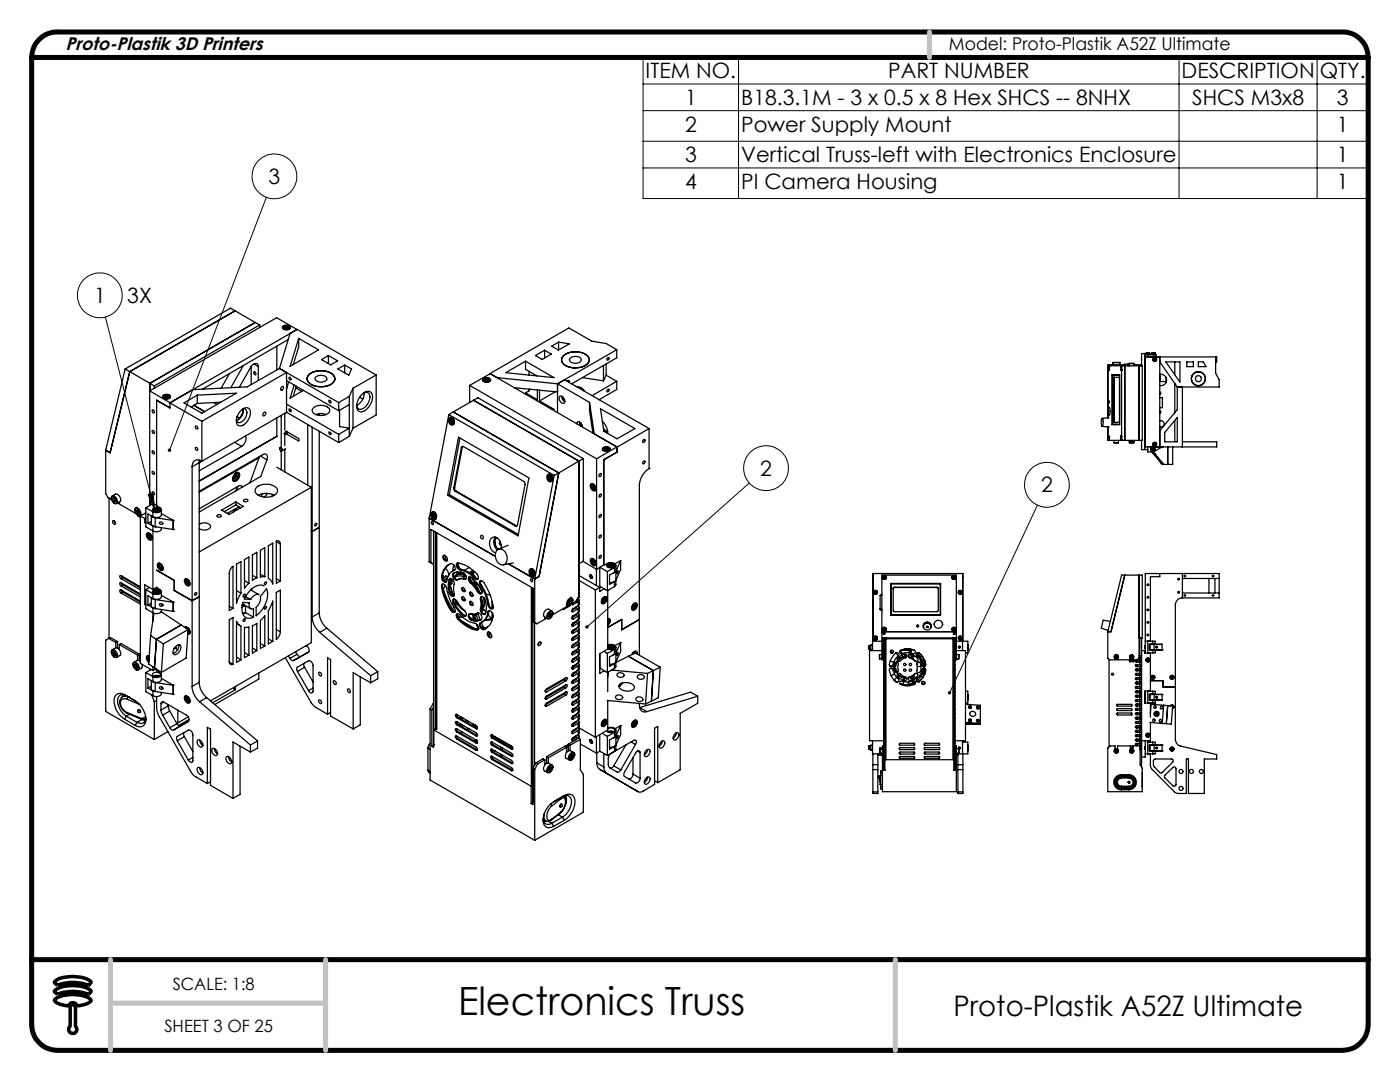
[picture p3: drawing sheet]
<svg xmlns="http://www.w3.org/2000/svg" width="279mm" height="216mm" viewBox="0 0 279 216" stroke-linecap="round" stroke-linejoin="round" font-family="sans-serif">
<defs><g id="words">
<text font-size="7.8" x="91.4" y="202.6">Electronics Truss</text>
<text font-size="5.6" x="190.3" y="202.7">Proto-Plastik A52Z Ultimate</text>
<g font-size="4.2">
<text x="128.8" y="15.6">ITEM NO.</text>
<text x="177.2" y="15.6">PART NUMBER</text>
<text x="235.8" y="15.6">DESCRIPTION</text>
<text x="263.4" y="15.6">QTY.</text>
<text x="136.7" y="20.9">1</text>
<text x="147.9" y="20.9">B18.3.1M - 3 x 0.5 x 8 Hex SHCS -- 8NHX</text>
<text x="237.9" y="20.9">SHCS M3x8</text>
<text x="266.8" y="20.9">3</text>
<text x="136.7" y="26.3">2</text>
<text x="147.9" y="26.3">Power Supply Mount</text>
<text x="266.8" y="26.3">1</text>
<text x="136.7" y="32.4">3</text>
<text x="147.9" y="32.4">Vertical Truss-left with Electronics Enclosure</text>
<text x="266.8" y="32.4">1</text>
<text x="53.6" y="36.7">3</text>
<text x="136.7" y="37.7">4</text>
<text x="147.9" y="37.7">PI Camera Housing</text>
<text x="266.8" y="37.7">1</text>
<text x="18.8" y="60.4">1</text>
<text x="25.4" y="60.5">3X</text>
<text x="151.7" y="94.9">2</text>
<text x="207.8" y="98.2">2</text>
</g>
<text font-size="3.7" x="13.1" y="9.9">Proto-Plastik 3D Printers</text>
<text font-size="3.5" x="189.4" y="9.9">Model: Proto-Plastik A52Z Ultimate</text>
<g font-size="3.4">
<text x="34.5" y="197.5">SCALE: 1:8</text>
<text x="32.8" y="206">SHEET 3 OF 25</text>
</g>
</g></defs>
<g fill="none" stroke="#000" stroke-width=".2">
<path d="M128.3 11.5h144.7v28.1h-144.7zM128.3 16.8h144.7M147.4 11.5v28.1M235.3 11.5v28.1M262.9 11.5v28.1M53.2 39.4l-19.4 50.5M128.3 22.1h144.7M128.3 28.2h144.7M128.3 33.5h144.7M21 63.3l9.9 38.5M29.6 98.7l1-.2 .3 3.3zM149.5 96.4l-32.3 28.7"/>
<path d="M207 100.8l-17.5 37.5"/>
<circle cx="54.8" cy="35.2" r="4.5"/>
<circle cx="19.9" cy="58.9" r="4.5"/>
<circle cx="152.9" cy="93.4" r="4.5"/>
<circle cx="208.9" cy="96.8" r="4.5"/>
</g>
<path d="M10.9 197.7a6 6 0 0 1 5.2-.9 3.2 3.2 0 0 1 2.1 1 .79 .79 0 0 1-1.3 .4 10.7 10.7 0 0 0-5.5 .1l-.5-.4zM10.9 195.9a6 6 0 0 1 5.2-.9 3.2 3.2 0 0 1 2.1 1 .79 .79 0 0 1-1.3 .4 10.7 10.7 0 0 0-5.5 .1l-.5-.4zM11 199.4a7.1 7.1 0 0 1 7 0l.2 .2a1.36 1.36 0 0 1-1.1 .8l-1.7 .3a.9 .9 0 0 0-.9-.6 .9 .9 0 0 0-.8 .6 4.3 4.3 0 0 1-2.7-.9l-.1-.2zM14 204.8a.81 .81 0 0 0 0 1.2 .81 .81 0 0 0 1.1 0 .81 .81 0 0 0 0-1.2M14 201a.53 .53 0 0 1 .5-.6 .53 .53 0 0 1 .6 .6" fill="none" stroke="#000" stroke-width=".7" stroke-linecap="butt"/>
<path d="M11.4 6.4a5.1 5.1 0 0 0-5.1 5.1M267.9 6.4a5.1 5.1 0 0 1 5.1 5.1M6.3 204.5a5.2 5.2 0 0 0 5.1 5.1M273 204.5a5.2 5.2 0 0 1-5.1 5.1" fill="none" stroke="#000" stroke-width="1" stroke-linecap="butt"/>
<path d="M14 201v3.8M15.1 201v3.8" fill="none" stroke="#000" stroke-width=".7"/>
<path d="M11.4 6.4h256.5M6.3 191.5h266.7M6.3 204.5v-193h266.7v193M11.4 209.6h256.5" fill="none" stroke="#000" stroke-width="1"/>
<path d="M185.5 6.4v5.1M22 191.5v18.1M65 191.5v18.1M178.7 191.5v18.1M22 200.2h43" fill="none" stroke="#c0c0c0" stroke-width="1"/>
<path d="M189.3 138a.33 .33 0 0 0 .1 .5l.1-.2-.1 .2a.34 .34 0 0 0 .4-.3 .34 .34 0 0 0-.5-.2zM33.6 89.6a.34 .34 0 0 0 .1 .6l.1-.3-.1 .3a.34 .34 0 0 0 .4-.4 .34 .34 0 0 0-.5-.2zM29.6 98.7l1-.2 .3 3.3zM116.8 124.9l.1 .4 .3-.2-.3 .2a.34 .34 0 0 0 .5 0 .34 .34 0 0 0-.1-.5 .34 .34 0 0 0-.5 .1z" fill="#000"/>
<g fill="none" stroke="#000" stroke-width=".25">
<path d="M25 73.6l4.9 2.9M25 73.6l-3.9 16.2M29.9 78v22l1.4 .9M29.9 78l25.3-14.6 4.1 2.4-25.4 14.6zM29.9 76.5v1.5M29.9 76.5l.9 .5M30.8 77v.5M31.3 79.9l2.6 1.5M31.3 79.9l2.6 1.5v-1M31.3 79.9v21M32.5 78.9a1.01 1.01 0 0 1 1.5 .3 .89 .89 0 0 1-.8 .4 .89 .89 0 0 1-.7-.5zM32.6 79.2v.2"/>
<path d="M32.7 79l.6-.2 .5 .2a.63 .63 0 0 1-.5 .5 .63 .63 0 0 1-.7-.4zM32.8 78.9l-.2 .2a.75 .75 0 0 0 .6 .5 .75 .75 0 0 0 .7-.4l-.2-.3M33.1 79.2l-.1 .1 .3-.1M33.1 79l-.2 .1 .1 .2h.4l.2-.1-.2-.2M33.1 79h.3M33.1 79v.2M33.1 79.2h.2M33.3 79.2h.1M33.4 79v.2M33.9 79.2v.2M39.4 78.8v1.7M45.8 74.5l-1.7 3"/>
<path d="M46.9 62l-21 12.2-3.9 16.1-.9-.5M48.6 72.9l-2.5 4.5M50.1 73.1v3.6M50.7 72.6l.8 .5M50.7 74.2a.29 .29 0 0 1 .4 .2 .29 .29 0 0 1-.3 .4l-.2-.3zM50.9 64.3l.9 .5M50.9 64.3l-21 12.2M50.9 64.3l-4.9-2.8-21 12.1M51.5 73.1a.58 .58 0 0 0-.3-.6 .58 .58 0 0 0-.7 .2l-.5 .6-2.2 4M51.5 73.1v2.8M51.8 64.8l-21 12.2M51.8 64.8v.5"/>
<path d="M55.2 69.1v4.7M55.8 73.5l-6.4 3.7-10.9 .6-4.6 2.6M55.8 73.5l1.4 .8M55.8 73.5l11.8 6.8M55.8 73.5l2.1-7 1.4-.8 15.8 9.1M56.2 77.2l.2-.1a.41 .41 0 0 1 .1 .5 .41 .41 0 0 1-.5 .2zM56.4 65.1a.97 .97 0 0 1 1.6 .3 .99 .99 0 0 1-1.7 0zM56.4 65.4v.2M56.6 65.2a.63 .63 0 0 1 .6-.2 .63 .63 0 0 1 .5 .5l-.3 .2h-.5l-.3-.2zM56.7 65.1l-.2 .2a.69 .69 0 0 0 .6 .5 .69 .69 0 0 0 .7-.5l-.2-.2M56.9 65.2l-.1 .2 .2 .1h.4M56.9 65.2v.2"/>
<path d="M56.9 65.4h.2zM57.1 65.4l.3 .1M57.2 74.3l-16.9 9.8M57.2 74.3v8M57.2 76l10.4 6M57.3 65.1l.2 .2-.1 .2M57.3 65.1l-.4 .1M57.3 65.4l.1 .1M57.3 65.1v.3M57.3 65.4h-.2M57.4 65.5h.1M57.5 67.8l-17.1 9.8"/>
<path d="M57.6 76.2l-.4 1.5M57.7 75.3a.28 .28 0 0 1 .4 .2 .28 .28 0 0 1-.2 .3l-.2-.3zM57.8 65.4v.2M58.7 76.8l-.8 2.6 2.7-1.5M59 77.4l1.2 .7M59.1 77.1l-.6 2M59.6 67.5l4 2.3-5.7 3.3zM59.6 67.5v1.7l-1.1 3.6M61.7 74.7a4 4 0 0 1 4.9 .2 1.34 1.34 0 0 1-1.1 2 3.8 3.8 0 0 1-4-.8 .99 .99 0 0 1 .2-1.4zM61.7 74.7a3.9 3.9 0 0 1 4.9 .3 1.35 1.35 0 0 1-1.1 1.9 3.6 3.6 0 0 1-4.1-.8 1.03 1.03 0 0 1 .3-1.4zM63 75.2a1.56 1.56 0 0 1 2.2 .3 1.26 1.26 0 0 1-1.9 .6 .49 .49 0 0 1-.3-.9zM64.2 71.8l1.3-.9 1.9 1.1-1.4 .8z"/>
<path d="M65.5 70.9v1.6M65.6 79.9a.27 .27 0 0 1 .4 .1 .27 .27 0 0 1-.2 .4zM67.4 73.6l1.4-.8 1.4 .8-.6 1.3zM68.8 72.8v1.6M69.7 79.1l-2.1 1.2M69.7 79.1v8M70.4 77.5l-.7 1.6M70.4 77.5v7.9M71.8 79.3l.6 .3M72.3 78.6l.3-.2a1.05 1.05 0 0 1 1.3-.2 1.05 1.05 0 0 1 .4 1.3 2.88 2.88 0 0 1-2.4 2.7 1.33 1.33 0 0 1-.6-2l.4-.9zM72.6 78.4a.86 .86 0 0 1 1 .1 .86 .86 0 0 1 .2 1.1 2.14 2.14 0 0 1-2.3 2l-.3-.7M72.7 78.4a2.97 2.97 0 0 1-1.5 2.5"/>
<path d="M75.1 74.8l-4.7 2.7M75.1 74.8v8l-4.7 2.6M93.7 76.9v3.4M93.7 76.9l25.4 14.6M93.7 76.9l4.1-2.3 25.3 14.6M94.5 79.9l21 12.1M94.5 79.9l.9-.5 21 12.1M94.5 79.9l-4 2.3M96.4 75.8v.3M96.4 75.5a.94 .94 0 0 1 1.5 .3 .96 .96 0 0 1-1.6 0zM96.7 75.5l.4-.1 .6 .3a.62 .62 0 0 1-.6 .5 .62 .62 0 0 1-.6-.4zM96.7 75.5l-.3 .3a.73 .73 0 0 0 .7 .5 .73 .73 0 0 0 .7-.4l-.3-.4"/>
<path d="M96.9 75.9h.4M96.9 75.9v.1M96.9 75.9l-.1 .1M97 75.6h.4M97 75.6l-.2 .1v.3M97 75.6v.2M97 75.8l-.1 .1M97.4 75.6l.1 .2-.7 .2M97.4 75.6v.3l-.4-.1M97.8 74.5v.1M97.8 75.8v.3M97.8 74.5l1.4 .9 12.1 1.2"/>
<path d="M100.9 74.4l4-2.3 5.7 3.3zM102.6 77.4l8.7 .8M104.9 72.1v1.6l2.2 1.3M104.9 78.4v.3M105.6 74.1v.8M105.6 77.6v.4l-.7 .4M106.9 70.9l1.8-1 1.3 .8-1.8 1zM107.2 77.8v2l-2.3-1.4M107.7 77.9v2.1M108.7 69.9v1.6M110.8 78.2l-3.1 1.8M111.3 76.6l6.4 3.7"/>
<path d="M111.3 76.6v5.7M111.5 68.3l-1.4 .8 1.3 .7M111.5 68.3l2.1 .3-2.2 1.2M111.5 68.3v1.5M111.6 79.2a.84 .84 0 0 1 .9 .2 .84 .84 0 0 1 .2 .9l-.1 .1a.94 .94 0 0 1-1-1.2zM112.1 79.1l.2 .6 .4 .5M112.3 71.1a3.9 3.9 0 0 1 5.1 .2 1.25 1.25 0 0 1-.8 1.8 3.7 3.7 0 0 1-4.5-.9 1.12 1.12 0 0 1 .2-1.1zM112.4 79.3l.3 .5M112.5 70.9a3.9 3.9 0 0 1 4.9 .3 1.2 1.2 0 0 1-.8 1.8 3.7 3.7 0 0 1-4.4-.8 1.05 1.05 0 0 1 .3-1.3zM112.7 75.8l16.8 9.7M113.2 76.1l.2-.2 .2 .1-.1 .3M113.7 71.6a1.5 1.5 0 0 1 2.3 .2 1.34 1.34 0 0 1-1.2 .7 1.34 1.34 0 0 1-1.2-.7z"/>
<path d="M115 77.1l1.1 .3 .5 .6M116.3 75.4l4.1 .6M120.4 72.9v3.1M121 72.6v2.3M121 74.9l-.6 1.1M121 74.9l2.1 1.2M121.2 71.4l.2-.1a.27 .27 0 0 1 .1 .4 .27 .27 0 0 1-.4 0zM121.2 77.8l.2-.2a.3 .3 0 0 1 .1 .4 .3 .3 0 0 1-.4 .1zM123.1 69.8l-11.8 6.8M123.1 69.8l-2.1-1.3-2.9-.4-4.6-2.7-15.7 9.1M123.1 69.8v1.6l-9 5.2M123.1 76.1v1.6l-3.5 2.1"/>
<path d="M123.1 76.1l-5 2.9M221.2 73.2l.1 .2-.1 .4zM221.2 73.2l.1 .1-.1 .6zM221.2 73.5v-.2l.1 .2M221.2 73.5v.2l.1-.2M221.2 73.5h.1M221.2 73.8h.1M221.3 73.8h.1M221.3 73.2h.1M221.3 73.2h-.1M221.4 80v.4zM221.6 72.8h-.5v.2"/>
<path d="M221.6 72.8h2.8M221.6 72.8v.2M221.9 74.8h1.5v9.9h-1.5zM222.1 72.4h.1M222.1 72.4v.4M222.2 72.3l-.1 .1M222.2 72.3l1.3 .1M222.2 72.4v.4M222.2 72.3v.1M222.2 72.4h1.2M222.3 75.5v-.2l1.1 .1v8.8l-1.1 .1v-.3M222.3 75.5v8.5"/>
<path d="M222.3 75.5h.1M222.4 75.5v8.5M222.4 75.3v.2M222.5 74.8v.1M222.7 74.8v.1M223.4 72.4h.1M223.4 74.9h-1.3v9.8h1.3M223.5 72.4v.4M223.7 73.2l.1-.1v.4v.4zM223.7 73.2l.1 .6zM223.7 73.8h.1M223.7 73.3h.1"/>
<path d="M223.7 73.3v.4M223.7 73.7h.1M223.7 73.5h.1M223.7 73.3l.1 .2M223.8 73.8h.1M223.8 73.2h.1M223.8 73.2h-.1M223.8 73.5l-.1 .2M223.8 73v14.9M224.4 72.8v-.1h1v.1h-.3M224.4 72.8v.2M224.5 73v14.9"/>
<path d="M225.1 72.7v.1M225.1 72.8v.2M225.4 72.6h.9M225.4 72.6v.4M226.3 72.6v.4M226.3 72.8h1.2M227.3 73v14.9M227.5 72.8h.3M227.5 72.8v.2M228.5 70.6v18.1M228.6 71.2h14.2v1h-.2M228.6 71.2h1.6"/>
<path d="M228.7 70.4h.7M228.7 70.6h-.9v2.4M228.7 70.4v.4M229.1 70.8h-.5v18.3l14.2 .1v-1h-6.8M229.1 70.8v.4M229.1 70.8h1.1M229.4 70.6h.2v.2M229.4 70.4v.4M229.6 71.2h.1M229.9 70.4h.6M229.9 70.4v.4M230 71.2h.1"/>
<path d="M230.2 70.8h.5v.4h-.5M230.2 70.8v.4M230.4 71.6l.2 .2-.1 .1-.2-.1zM230.4 71.2h.1M230.5 70.4v.4M231.5 74.7a1.12 1.12 0 0 1 1.3 1.1 1.12 1.12 0 0 1-1.3 1.1M231.5 78.2a.23 .23 0 0 1 .2 .3 .23 .23 0 0 1-.2 .2M231.5 71.2v18M231.5 72.2l3.5 5M231.5 79.3h.5v2.1h-.5M231.6 74.7v1.4h1.1M232.7 72.2h2.8v4z"/>
<path d="M232.7 75.3v1M234.5 72.2v2.6M234.5 76.5v5.9M235 77.2v4.5l-3.5 4.2M236 77.2v12M236.9 72.2h1.3v1h-1.3zM239.1 72.2h1l.6 1h-1.6zM242.6 71.2v3.3l.7 1.2v1.5h-8.3M21.1 89.8v8.7l.4 .7 .7 .5M21.8 99.4v28M22.2 99.4l.1-.3a.84 .84 0 0 1 .8 .1 .84 .84 0 0 1 .4 .8 .41 .41 0 0 1-.2 .5 .41 .41 0 0 1-.5-.1M22.3 99.2a.83 .83 0 0 1 .8 .3 .83 .83 0 0 1 .1 .9 .83 .83 0 0 1-.8-.3 .83 .83 0 0 1-.1-.9z"/>
<path d="M22.4 99l.6-.4a1.02 1.02 0 0 1 .9 1.5l-.6 .4M22.4 99.6l.2-.3 .3 .3 .2 .3-.2 .3-.3-.2M22.4 99.6l.2 .4M22.7 99.4l-.3 .2M22.9 99.6l.1 .2M22.9 99.5v.1M22.9 99.6v.2M22.9 99.8l-.3 .2M22.9 99.8h.1M30.4 98.1a.3 .3 0 0 1 .4 .2 .3 .3 0 0 1-.2 .4l-.2-.2zM30.4 94.1a.35 .35 0 0 1 .4 .2 .35 .35 0 0 1-.1 .4l-.3-.3zM30.4 90a.35 .35 0 0 1 .4 .2 .35 .35 0 0 1-.1 .4l-.3-.3z"/>
<path d="M30.4 85.9a.3 .3 0 0 1 .4 .2 .3 .3 0 0 1-.2 .4l-.2-.2zM30.4 81.8a.3 .3 0 0 1 .4 .2 .3 .3 0 0 1-.2 .4l-.2-.3zM33.9 80.4l6.4 3.7M36.7 80.4l2.7-1.6 7.8-.3-6.9 3.9zM38.3 93.1v43.9M38.7 80.9l2.1 1.2zM39 85.1a.29 .29 0 0 1 .4 .1 .29 .29 0 0 1-.2 .4zM39 89.3a.34 .34 0 0 1 .4 .2 .34 .34 0 0 1-.1 .4l-.3-.3zM39.4 80.5l-1.2 .7M39.8 92.3l.5-.3a1.2 1.2 0 0 0-1.4-.1 1.2 1.2 0 0 0-.6 1.2M39.8 92.3l-1.5 .8M39.8 92.3v43.8"/>
<path d="M39.8 91.8v.5M40.7 82.1l.1 .1M42.7 80.3l.6 .4M44.1 80.3l-4.7 .2M46.5 95.3l.1 .6 .5-.1M46.5 95.8l.1 .1M46.8 88.3l1.4 .8M46.8 95.4l.3 .1M46.9 95.1h.1M46.9 94.5l.1-.1a.4 .4 0 0 1 .5 0 .4 .4 0 0 1 .2 .4M47 94.4l.2-.1a.48 .48 0 0 1 .6 .1 .48 .48 0 0 1 0 .6l-.4 .8a.54 .54 0 0 1-.8 .2 .54 .54 0 0 1-.1-.8zM47 94.6l.2-.1a.34 .34 0 0 1 .5 .3l-.3 .7a.53 .53 0 0 1-.7 .3l-.1-.5z"/>
<path d="M47 94.9l-.1 .2M47.1 94.9v.1M47.1 95l.3 .2M47.1 95l-.2 .1M47.2 97.5l-.1 .5M47.2 97.5l.3 .2M47.3 83.1l.5 .3M47.3 94.3l.2 .1M47.4 97.1l-.2 .4M47.4 95.2v-.4h-.3l-.3 .3v.4h.3M47.4 95.2l-.3 .3M48.1 81.9a.99 .99 0 0 1 1.2-.5 .99 .99 0 0 1 .7 1 2.87 2.87 0 0 1-2 2.6 .91 .91 0 0 1-.8-1.3l.4-1.1z"/>
<path d="M48.2 89.1l-8.4 4.8M48.4 81.7a.69 .69 0 0 1 .8 .1 .69 .69 0 0 1 0 .9 1.87 1.87 0 0 1-1.6 1.6l-.4-.6M48.4 97.2l-.1-.1a.58 .58 0 0 0-.7-.1l-7.8 4.5M48.5 81.6a2.05 2.05 0 0 1-1.3 2.3M48.5 81.8l-.4 1.2-.8 .9M48.6 99.8a.45 .45 0 0 1 .5-.2 .45 .45 0 0 1 .4 .4 .44 .44 0 0 1-.5 .2 .44 .44 0 0 1-.4-.4zM48.9 87a1.59 1.59 0 0 1-.7 2.1M51.3 97.2a2.88 2.88 0 0 1 4.1 .6 1.51 1.51 0 0 1-1.6 1.4 2.74 2.74 0 0 1-2.9-1 .99 .99 0 0 1 .4-1zM51.5 98.8a3.8 3.8 0 0 1 3.3 0M51.7 91.3l-11.9 6.9M51.8 91.1l-1.9 5.2M52 91l1.3 .8"/>
<path d="M52.4 98.5l-.2 .6M52.6 82.3l.3-.1a.4 .4 0 0 1 0 .5 .4 .4 0 0 1-.4 .2zM53.3 91.8l.1-.6a.54 .54 0 0 0-.3-.6 .54 .54 0 0 0-.6 .1l-12.7 7.3M53.3 91.8l-1.3 3.3-12.2 7.1M53.3 98.5l-.6 .7M54.4 98.6v.4M55.2 83.4v3.7l-15.4 8.9M55.2 93.2l6.9 4M55.8 89.5v-.1a.35 .35 0 0 1 .5 .1 .35 .35 0 0 1-.1 .5l-.2-.1M55.9 89.4a.27 .27 0 0 1 .3 .2 .27 .27 0 0 1-.2 .3l-.2-.4zM56 89.3h-.1M56.1 82.9v6.4"/>
<path d="M56.1 90v3.7M56.6 86.5l.3 .1M56.8 82.5v3.3M56.8 86.6v2.3M56.8 89.6v4.6M57 89.5l-.7 .5M57.1 86a.33 .33 0 0 0-.2 .3 .33 .33 0 0 0 .2 .3M57.2 82.3l-16.9 9.7v-7.9M57.2 82.3l10.4 6M57.2 80.6l10.4 6.1M57.4 86.2a.27 .27 0 0 1-.1 .3 .27 .27 0 0 1-.4 0l.3-.4 2.4 1.4 .1 .3-.1 .2-2.4-1.4M57.4 86.2v.1"/>
<path d="M57.7 81.6a.28 .28 0 0 1 .4 .2 .28 .28 0 0 1-.2 .3l-.2-.1zM61.4 84.7v12.1M62.1 97.2l-22.3 12.9M62.1 97.2v31l-20.1 11.6M62.3 85.2v37.9M62.6 81.4a2.46 2.46 0 0 1 3.1 .2 .87 .87 0 0 1-.7 1.2 2.16 2.16 0 0 1-2.7-.8zM63 82.7l.9-.2 1.2 .2M63.7 82.6v.3M63.7 86.1v36.2M65.7 86.2a.33 .33 0 0 1 .3 .2 .33 .33 0 0 1-.1 .3l-.3-.3zM67.6 80.3v1.7M67.6 86.7v1.6"/>
<path d="M67.8 81.8v3.3l1.9 .3-2.1 1.3M69.7 80.8l-2.1 1.2M69.7 87.1l-2.1 1.2M70.4 85.4l-.7 1.7M89.6 82.7l-3.9 20.7M89.6 82.7l21 12.2M89.6 84a.49 .49 0 0 1 .4-.7 .49 .49 0 0 1 .6 .5 .5 .5 0 0 1-.1 .8 .5 .5 0 0 1-.8-.3M89.6 84h.1M89.7 83.4a.8 .8 0 0 1 .9 .4 .8 .8 0 0 1-.4 1 .95 .95 0 0 1-.5-1.4zM89.7 98.7l-.4 .1M89.9 83.5a.61 .61 0 0 1 .6 .4 .61 .61 0 0 1-.3 .7 .7 .7 0 0 1-.3-1.1zM89.9 84.1l.1 .2"/>
<path d="M90.1 84l-.2 .1M90.1 84l.1 .1M90.1 83.8l.1 .3M90.1 83.7v.1M90.1 83.8v.2M90.1 83.3h.1M90.2 84.1v.2M90.2 83.7l-.1 .1M90.2 83.7h-.3v.4M90.2 83.7l.1 .3v.3h-.3M90.2 83.3l-.2 .1M90.2 84.3h-.2"/>
<path d="M90.5 82.2l-.9 .5M90.5 82.2l21 12.2M90.5 84.6h.1M90.6 97.4v.4l.2 .2M90.6 84.6l-.3 .1M90.7 97.3l.1 .4 .2 .3M90.7 97.3l-.1 .1M90.8 98l12 7M91 98l12 6.9M91 98h-.2M91.5 87.2l14.1 8.2-2.2 11.5-14.1-8.1zM91.8 87.4l-2.1 11.3 13.7 7.9"/>
<path d="M92.1 89.4l.1-.3h.3l12.2 7.1 .1 .4-1.5 8.1-.1 .2-.4 .1M92.1 89.4l-1.5 8M92.3 89.3l-1.6 8M92.3 89.3l-.2 .1M92.4 89.1l-.1 .2M107.7 80l2.9 1.7-.6-.1M109.3 95.3a.48 .48 0 0 1 .3-.6 .48 .48 0 0 1 .6 .4l.1 .3a.47 .47 0 0 1-.4 .6 .47 .47 0 0 1-.5-.4M109.3 95.3v.1M109.3 94.7a.79 .79 0 0 1 1 .5 .79 .79 0 0 1-.4 1 .92 .92 0 0 1-.6-1.5zM109.5 94.8a.61 .61 0 0 1 .6 .4 .61 .61 0 0 1-.3 .8l-.5-.4v-.5zM109.5 95.4l.1 .3 .3-.1M109.7 95.3l-.2 .1"/>
<path d="M109.7 95.3l.1 .2M109.7 95v.3M109.8 95.5l.1 .1M109.8 95v.5M109.8 95l-.3 .1v.3M109.8 95l.2 .3-.1 .3M109.8 94.6l-.1 .1M109.8 94.6l-.2 .1M110.1 96h.1M110.2 95.9l-.2 .1M110.6 94.9l-3.9 20.6M111.5 94.4l-.9 .5"/>
<path d="M111.5 94.4l-3.9 20.6-.9 .5M115.1 84.6l.1-.3a.8 .8 0 0 1 1 .9M115.5 92v27l-.5 1-.9 .5M115.5 92l-4 2.4M115.6 84.2l.4 .9M115.9 84.4l.3 .5M116.4 91.5v20.5l-.9 .5M116.4 91.5l-.9 .5M117.7 80.3l.9 6.3 4.6 2.6 6.3-3.7M117.7 80.3v1.6l.6 4.5M117.9 97l.1-.3a.72 .72 0 0 1 .8 .3 .72 .72 0 0 1 0 .8h-.4M118 96.5a.99 .99 0 0 1 .8 1.4 .92 .92 0 0 1-.8-.4 .92 .92 0 0 1 0-1z"/>
<path d="M118 96.7a.71 .71 0 0 1 .7 1.1 .71 .71 0 0 1-.7-1.1zM118.1 97.3l.3 .2M118.3 96.5l-.2 .1M118.4 97l.1 .3M118.4 96.9l-.3 .1v.3M118.4 96.9l.2 .3v.3h-.2M118.4 96.9v.2M118.4 97.1l-.3 .2M118.4 97.1l.1 .2M118.5 97.3l.1 .1M118.6 97.4l-.2 .1M118.9 97.7l-.2 .1"/>
<path d="M119.1 91.5l-.1 25.3M119.7 98.7l.2-.1a.33 .33 0 0 1 0 .4 .33 .33 0 0 1-.3 .1zM119.7 94.6l.1-.1a.26 .26 0 0 1 .1 .4 .26 .26 0 0 1-.4 0zM119.8 81.6l6.9 3.9-3.5 2.1-2.7-1.6zM120.2 84.1l.5 .5 .4 .8 .1 1.1M120.3 89.6v.3M120.4 89.3a.9 .9 0 0 1 1.4 .3 .87 .87 0 0 1-.8 .5 .87 .87 0 0 1-.8-.6zM120.4 85.5l.7 .6M120.5 85.7l.7 .5M120.5 89.4a.6 .6 0 0 1 .6-.2 .6 .6 0 0 1 .5 .5 .6 .6 0 0 1-.7 .3 .6 .6 0 0 1-.4-.6zM120.5 91.7v21.1M120.6 89.4l-.2 .1a.65 .65 0 0 0 .4 .6 .65 .65 0 0 0 .8-.2l.1-.3-.2-.2"/>
<path d="M120.7 89.5v.2l.3-.1M120.8 89.7h.4M121 89.4l.4 .1-.1 .2-.3 .1-.3-.1v-.2M121 89.4l-.3 .1M121 89.6l.2 .1M121 89.4v.2M121.2 89.7h.1M121.2 86l-.1 .4M121.7 89.6v.3M123.1 89.2l-4 2.3M123.1 89.2l.1 1M123.2 90.2l-2.7 1.5"/>
<path d="M128.3 87.9l.3-.2a.33 .33 0 0 1 .1 .4 .33 .33 0 0 1-.4 .1zM128.3 92.1l.2-.1a.3 .3 0 0 1 .3 .3 .3 .3 0 0 1-.4 .3l-.2-.2zM129.5 93.5h.1M129.5 93.5a4.2 4.2 0 0 0-1.9 3.4v33.8M129.5 85.5v8M219.9 83.5a.86 .86 0 0 1 .2 1.1l-.1 .5a.87 .87 0 0 1-.2-1.2zM220 85.1l1.4 .1M221.1 83.4v-10.4h6.9v14.9h-6.9v-2.7M221.2 87.4v-.2l.1 .2M221.2 87.4v.1l.1-.1M221.2 87.4h.1M221.2 87.1v.6z"/>
<path d="M221.2 87v.8zM221.2 87.7h.1M221.3 87.7h.1M221.3 87h.1M221.3 87l-.1 .1M221.3 81.3a.72 .72 0 0 1 .2 .9v.5l-.2 .2-.1-.4zM221.4 83.4l-1.4 .1M222.3 84h.1M222.4 88.3h.8M222.4 84v.3M222.4 87.9v.4M222.4 88.3v.1"/>
<path d="M222.5 84.7h.1M222.7 84.7h.1M222.8 84.7h.1M223.2 88.3l-.8 .1M223.2 87.9v.4M223.7 87.1v.6zM223.7 87l.1 .4v.4l-.2-.3zM223.7 87.7h.1M223.7 87.2h.1M223.7 87.5h.1M223.7 87.4h.1M223.7 87.2v.3"/>
<path d="M223.7 87.2l.1 .2M223.8 87.7h.1M223.8 87h.1M223.8 87l-.1 .1M223.8 87.4l-.1 .1M225.4 88.1h.9zM225.4 88.3h.9M225.4 87.9v.4M226.3 87.9v.4M227.8 87.9v1.8h1.3M228.5 88.6v1.1M228.5 88.7h.1"/>
<path d="M228.6 88.3h-.2l.1 .4M229.1 89.1v1.1h.9a.49 .49 0 0 0 .5-.5 .49 .49 0 0 0-.5-.5M229.6 89.1v.1M229.6 89.2h.1M229.7 89.2h.1M229.9 89.2h.1M230 89.5h.2v.3l-.3-.1zM230 90.3l.5 .6zM230.2 90.2l2 2.5M230.3 90.3l.4 .6zM230.3 88.6l.3-.1v.2l-.3 .1zM230.3 90.5l1 1.2z"/>
<path d="M231.4 91.9l.4 .5zM231.5 84a.62 .62 0 0 1 .8 .6 .62 .62 0 0 1-.8 .5M231.5 82a.23 .23 0 0 1 .2 .2 .23 .23 0 0 1-.2 .2M231.6 91.9l.4 .5zM231.9 89.2l-1.7 1h-.3M231.9 89.2h.1M233 89.2v3.5M234 89.2v3.5h-2l-2.1-2.5M234.5 83.9v4.3M235 83.3v4.9h-2.6v-1.9zM22.5 103.9a.42 .42 0 0 1 .5 .2 .42 .42 0 0 1-.1 .5l-.4-.2zM22.8 103.9l.2 .5"/>
<path d="M23.5 100.4l3.6 2.1M23.8 100.2v.2l-.2-.1M24.2 115.5l-.2-.2v-.5l4 2.3M24.2 116.9l-.3-.4 .2-.3 3.9 2.3M24.2 118.3l-.2-.2v-.4l4 2.2M24.2 115.5l3.8 2.2M24.2 116.9l3.8 2.2M24.2 118.3l3.8 2.2M24.3 114.9l.2 .4M24.3 116.3l.2 .4M24.3 117.8l.2 .3M24.4 115v.2"/>
<path d="M24.4 116.5v.1M24.4 117.9v.2M24.5 115.3l-.3 .2M24.5 115.3l3.5 2M24.5 116.7l-.3 .2M24.5 116.7l3.5 2M24.5 118.1l-.3 .2M24.5 118.1l3.5 2.1M26.9 101.8l.2-.4a.98 .98 0 0 1 .8 1.5M27 101.6a.82 .82 0 0 1 .8 .3 .82 .82 0 0 1 0 .9 .97 .97 0 0 1-.8-1.2zM27.2 101.9l.2-.1 .3 .3v.3l-.2 .2-.3-.3zM27.4 101.2l-.3 .2"/>
<path d="M27.4 102.8h.1M27.5 102.8l.4 .1M27.6 101.9l.1 .3zM27.6 102.8v.1M27.6 102.1l-.4 .2M27.6 102.9l.4 .3M27.7 102.9h-.1M27.9 102.9l.1 .1M28 103v29.4l2.5 1.4M28 103l.9 .5M28.2 102.8v.1l-.2-.1M28.2 102.7l-.3 .2"/>
<path d="M28.9 103.5v.8M28.9 104.3l.2 .1M29.1 101.3v3.8l1.4 .8a1.05 1.05 0 0 0 1.7-.6M29.1 117.7v3.8l1.4 .8a1.05 1.05 0 0 0 1.7-.7M29.1 101.3l1.4 .8M29.1 117.7l1.4 .8M29.1 104.1l-.2 .2M29.1 102.3l-1.1 .7M29.1 103.4l-.2 .1M29.4 106.8v-.3a.72 .72 0 0 1 .8 .3 .72 .72 0 0 1 0 .8h-.4M29.4 106.4a.95 .95 0 0 1 .8 1.3 .9 .9 0 0 1-.8-.4 .9 .9 0 0 1 0-.9zM29.5 106.5a.71 .71 0 0 1 .6 1.1 .71 .71 0 0 1-.6-1.1z"/>
<path d="M29.5 104.4l1 .6M29.6 107.1l.2 .3M29.7 106.3l-.2 .1M29.8 106.8l.1 .3M29.8 117.2l-.7 .5M29.8 106.8h-.2v.3M29.8 106.8l.2 .2v.4h-.2M29.8 106.8v.2M29.8 107l-.2 .1M29.8 107l.1 .1M29.9 107.1l.1 .1M29.9 100.1v.7"/>
<path d="M29.9 107.1l.1 .1-.2 .2M30.2 102.9v1.7a.79 .79 0 0 0 .8 .5M30.2 119.2v1.7a.79 .79 0 0 0 .8 .5M30.2 104l-.7 .4M30.3 103l.7 .3M30.3 119.3l.7 .3M30.3 107.5l-.1 .1M30.5 101.5a.98 .98 0 0 1 1.5 .2 .99 .99 0 0 1-1.6 .1zM30.5 105l.7 .1M30.5 117.8a.98 .98 0 0 1 1.5 .3 .99 .99 0 0 1-1.6 0zM30.5 102.1v1M30.5 105v12.6"/>
<path d="M30.5 118.5v1M30.5 103.1l-1-.5v1.8M30.5 119.5l-1-.6v1.8M30.5 117.6l-1.6-.9v3.9M30.6 101.8v.2M30.6 118.1v.2M30.6 100.5l-1.5 .8M30.7 117.9a.63 .63 0 0 1 .6-.2 .63 .63 0 0 1 .5 .5 .61 .61 0 0 1-.7 .2 .61 .61 0 0 1-.4-.5zM30.7 101.5l.6-.1 .5 .2a.63 .63 0 0 1-.6 .5 .63 .63 0 0 1-.6-.4zM30.8 117.8l-.2 .2a.76 .76 0 0 0 .6 .5 .76 .76 0 0 0 .7-.4l-.3-.3M30.8 101.5l-.2 .1a.69 .69 0 0 0 .6 .6 .69 .69 0 0 0 .7-.4l-.3-.3M31 103.3l3.6 .6"/>
<path d="M31 105.1l3.6 .6M31 101.6v.2h.3M31 103.3v1.8M31 117.9v.2M31 119.6v1.8M31 119.6l3.6 .6M31 117.9l-.1 .2 .6 .1M31 101.6l-.1 .2 .6 .1M31 118.2h.5M31 101.8h.5M31.2 100.9l.7 .4a.48 .48 0 0 1 .3 .6 .48 .48 0 0 1-.5 .3l-.6 .1-.6-.2M31.2 117.2l.7 .5a.48 .48 0 0 1 .3 .5 .48 .48 0 0 1-.5 .4l-1.2-.1"/>
<path d="M31.2 117.2h.1M31.2 100.9h.1M31.3 113.8l3.5 2v2l3.5 2.1 1.5-.8M31.3 117.3l-.8 .3M31.3 117.8l.3 .2-.1 .2M31.3 117.8l-.3 .1M31.3 118.1l.2 .1M31.3 101.5v.3M31.3 117.8v.3M31.3 118.1l-.3 .1M31.3 101.5l.3 .2-.1 .2M31.3 101.5l-.3 .1"/>
<path d="M31.3 101.8h.2M31.5 101.8v.1M31.5 118.2h.1M31.5 112.9l.1-.4a.69 .69 0 0 1 .8 .4 .69 .69 0 0 1-.2 .8l-.2-.1M31.6 112.4a.99 .99 0 0 1 .8 1.4 .92 .92 0 0 1-.8-.5 .92 .92 0 0 1 0-.9zM31.6 112.6a.71 .71 0 0 1 .7 1 .71 .71 0 0 1-.7-1zM31.7 113.1l.3 .3M31.9 112.4l-.2 .1M31.9 101.8v.2M31.9 118.1v.2M32 112.8l.1 .3M32 112.8l.2 .3v.3h-.2"/>
<path d="M32 112.8h-.3v.3M32 112.8v.2M32 113l-.3 .1M32 113l.1 .1M32.1 113.1l.1 .1M32.1 113.1l.1 .2-.2 .1M32.2 101.7v1a1.14 1.14 0 0 1-1.7 .4M32.2 118v1a1.14 1.14 0 0 1-1.7 .5M32.2 102.5l2.4 1.3v1.9M32.2 118.8l2.4 1.4v1.8M32.5 113.6l-.2 .1M34.6 105.7h.1"/>
<path d="M34.6 103.9h.1M36.9 115.6a.83 .83 0 0 1 .9 .2 .83 .83 0 0 1 .1 .9l-.1 .2a.92 .92 0 0 1-.9-1.3zM36.9 116l.1-.4a.76 .76 0 0 1 .7 .4 .76 .76 0 0 1 0 .8l-.3-.1M37 115.7a.63 .63 0 0 1 .7 .3 .63 .63 0 0 1-.2 .8l-.5-.4-.1-.4zM37.1 116.2l.2 .3M37.2 115.5l-.1 .1M37.4 115.9l.1 .3M37.4 115.9v.1M37.4 116l-.3 .2M37.4 116l.1 .2M37.4 115.9l.2 .3v.3h-.3M37.4 115.9h-.3v.3"/>
<path d="M37.5 116.2l.1 .1M37.6 116.3h.1M37.6 116.3l-.3 .2M37.9 116.7l-.2 .1M38.9 118.3l.2-.1a.27 .27 0 0 1 .1 .4 .27 .27 0 0 1-.4 0zM39.8 104.6a1.66 1.66 0 0 1 2.2 .3 1.23 1.23 0 0 1-1.7 .8l-.5-.3M43.3 102.8a.4 .4 0 0 1 .5-.2 .4 .4 0 0 1 .3 .5h-.7zM44.2 101.8l2.9-1.6 1.4 .8-2.8 1.7zM46.3 113.1l.2-.1v8.4l-.7 .4v-7.6zM46.8 101.6l-.2 .6M47.1 100.2v.6M47.1 100.8l-2.3 1.3"/>
<path d="M47.1 100.8l.9 .5M47.1 101.5v.3M47.2 112.6l.9-.5v6.3l-.9 2zM47.2 117.9l.9 .5M47.7 101.1l-2.3 1.3M48 101.3v.1M48.6 118.6l.2-.1a.27 .27 0 0 1 .1 .4 .27 .27 0 0 1-.4 .1zM48.8 111.7l.9-.5v5.2l-.9 .9zM48.8 115.9l.9 .5M49 119.1l1 .5M50.1 117.7l1.5 .9M50.3 117.4l-.2 .4"/>
<path d="M50.4 110.7l.9-.5v5.1l-.9 .5zM50.4 114.8l.9 .5M51.7 118.7a1.32 1.32 0 0 0-1.7 .9M52 109.8l.8-.5v5.8h-.8zM52 114.6l.8 .5M52.7 116.9a2.63 2.63 0 0 0-3.1 1.3l-.8 1.3 1.2 .1M52.8 116.3l.3-.2a.27 .27 0 0 1 0 .4 .27 .27 0 0 1-.4 0zM53.2 117.5a5 5 0 0 1-2.1 5.4v-1.7a2.38 2.38 0 0 0 .9-2.2zM53.6 108.9l.8-.5v8.1l-.4-.8-.4-.3zM54.4 119.9v8.1l-.8 .5v-6.7zM55.1 118.2l.9-.4v8.3a2.15 2.15 0 0 1-.9 1.5zM55.1 115.5l.9 .4"/>
<path d="M55.1 108.1l.9 .4M56 108.5a.54 .54 0 0 0-.3-.5 .54 .54 0 0 0-.6 0v8.4l.9-.5M56 108.5v7.4M62.9 104.6l.2-.2a.3 .3 0 0 1 .1 .4 .3 .3 0 0 1-.4 .1zM63.7 105.2l-1.4 .8-.2-.1M85.7 112.1l.3 .2v-6.6l20.4 11.7v6.6M85.7 103.4l13.1 7.6M85.7 103.4v8.7M85.7 112.1l.8 .4M86.1 104.1a.31 .31 0 0 1 .3 .2 .31 .31 0 0 1 0 .4l-.3-.2zM86.1 102.9h.1M86.1 102.9a.48 .48 0 0 1 .3-.7 .48 .48 0 0 1 .6 .5l.1 .2a.48 .48 0 0 1-.6 .6l-.3-.3"/>
<path d="M86.1 112.3l.4 .2M86.1 102.2a.79 .79 0 0 1 1 .5 .79 .79 0 0 1-.4 1 .96 .96 0 0 1-.6-1.5zM86.2 103.2h.1M86.3 102.3a.61 .61 0 0 1 .6 .5 .61 .61 0 0 1-.3 .7l-.5-.4v-.4zM86.3 102.9l.2 .4M86.5 102.9h-.2M86.5 102.9l.2 .3M86.5 102.7l.2 .5M86.5 105.9v43.2l-.3-.2M86.5 102.7v.2M86.5 112.5h.1M86.6 102.6l-.1 .1"/>
<path d="M86.6 102.6h-.2l-.1 .3M86.6 102.6l.2 .3-.1 .3-.2 .1M86.6 102.2h.1M86.6 102.2h-.2M86.7 103.2l-.2 .1M86.7 103.2h.1M86.9 106.2v39.3M87 103.5l-.2 .1M87.1 106.3v39.2h-.2M87.2 106.3v39.3M88.1 115.1a.76 .76 0 0 0 .2 .8 .76 .76 0 0 0 .8 .2v-.2M88.1 117l.1-.4a.64 .64 0 0 1 .9 .6 12.1 12.1 0 0 0 1.7 4.5l-.1 .5a.58 .58 0 0 1-.7-.4"/>
<path d="M88.1 117a11.5 11.5 0 0 0 1.9 4.8M88.3 115l.2 .7 .6 .4M88.3 116.9a11.5 11.5 0 0 0 1.9 4.8M88.3 114.9l.3 .2M88.3 115l-.2 .1M88.3 116.9l-.2 .1M88.3 115.4l.8 .5M88.4 116.5l-.1 .4M88.4 110.9a.64 .64 0 0 1 .8 .3 .64 .64 0 0 1-.2 .8l-.5-.3-.1-.5zM88.5 117.5l.9 2.3 1.4 2.3M88.5 117.5l-.1 .1M88.6 115.1l.6 .4"/>
<path d="M88.6 115.1l-.3 .2M88.6 110.8a.81 .81 0 0 0 .7 1.1M88.8 110.8l.1 .4-.2 .3M88.9 116.8l-.4 .7M88.9 113.4a1.57 1.57 0 0 1 .6 1.4M89.3 111.6l-.3 .2M89.4 115l-.5-.1 .4 .3M89.6 115.6l.1-.1a.88 .88 0 0 1 .9 1.3v2.1l-.2 .1-.4-.1-.4-.6M89.6 115.6a4.9 4.9 0 0 0 0 2.7M89.6 117l.2 .1M89.6 116.9h.1M89.6 116.6l.1 .1"/>
<path d="M89.7 112.6l-1 1.1-.4 1.3M89.7 116.2l.2 .1M89.7 115.8l.4 .2M89.7 116.9l.4 .6M89.7 116.9l.1 .2M89.8 117.1l.2 .3M89.8 115.5a4.9 4.9 0 0 0 0 2.6M89.8 118.1l.4 .7 .4 .1M89.8 115.5l-.2 .1M89.8 118.1l-.2 .2M89.8 115.5l.4 .3M89.9 115.4l-.1 .1"/>
<path d="M89.9 116.3l-.2 .4M89.9 116.3l.1 .1M90 117.4l.4 1.5M90 116.4h.1M90 116.4l.1 .1M90 117.4l.1 .1M90.1 116.3h-.2M90.1 116.5l-.1 .2h-.3M90.1 117.5l.4 1.4M90.3 115.6l-.3 .8M90.3 115.7l-.2 .8M90.5 114.4a.85 .85 0 0 0 .7 1.3 1.63 1.63 0 0 1 1.4-.1"/>
<path d="M90.5 114.4a1.89 1.89 0 0 1 2.4 .4l.2 .4a.33 .33 0 0 1-.5 .4M90.5 114.4l.1-.1a.85 .85 0 0 0 .2 1.1 .85 .85 0 0 0 1.1 0l.9 .1M90.6 112.7l-.3 1.2 .5-.2-.2 .1M90.6 119.5l-.1 .3 .1 .5M90.6 113.8a2.5 2.5 0 0 0-1.5 2.1M90.6 113.8a.83 .83 0 0 0-.1-1.2 .83 .83 0 0 0-1.2 .2l-.8 1-.4 1.3M90.7 119.5a6.2 6.2 0 0 0 2.2 2.6M90.8 119.6a5.4 5.4 0 0 0 2 2.3M91 114.8l-.4 .3M91.2 114.2v.5M91.3 112.4l.5 1.1M91.3 112.3a1 1 0 0 0 .6 1.3"/>
<path d="M91.3 112.6v.3M91.3 114.2l.1 .3M91.4 112.7v.4M91.8 113.7a.9 .9 0 0 1-.6-1.3 5.7 5.7 0 0 1 4.2 2.5l.1 .5a.33 .33 0 0 1-.6 .2l-.1-.2M91.8 113.7a5.1 5.1 0 0 1 3 1.7M91.9 113.6a5.1 5.1 0 0 1 3 1.7M91.9 113.6l-.1 .1M92.1 114.2l-.7 .3M92.2 117.2a.49 .49 0 0 1 .5 .3 .49 .49 0 0 1-.1 .6l-.4-.3-.1-.3zM92.2 119.1a.47 .47 0 0 1 .5 .3 .47 .47 0 0 1-.1 .5l-.4-.3-.1-.3zM92.3 117.2l.1 .5 .4 .3M92.3 119.1l.1 .4 .4 .3"/>
<path d="M92.5 115.1h.2M92.5 115.1a1.77 1.77 0 0 0-1.8 .2M92.6 114.3h-.7l-.5 .2M92.7 114.8l-.2 .3M92.7 114.8h.1M92.7 114.8a1.92 1.92 0 0 0-1.7 0M92.7 114.4h-.2a1.95 1.95 0 0 0-1.5 .4M92.8 114.8l-.1 .3M92.8 115.5l-.2 .1M92.8 115.5h.2M92.9 114.7l-.2 .1M92.9 114.7l-.1 .1"/>
<path d="M93 114.9l-.3 .2M93.6 113.2l-.8 .5M93.7 115.1l.7 1.3 .3-.2-.5-.8M93.7 115.1v.7l.4 .4M93.8 118.1a.49 .49 0 0 1 .5 .3 .49 .49 0 0 1-.1 .6l-.4-.3zM93.9 116.3l-.4-.7a.38 .38 0 0 1 .2-.5 6.5 6.5 0 0 1 2.5 3 .33 .33 0 0 1-.4 .4l-.5-.5M93.9 116.3l1.4 1.7M93.9 118.1l.1 .5 .4 .3M93.9 120l.1 .4 .4 .4M94.1 116.2l1.4 1.7M94.1 116.2l-.2 .1M94.2 114.4l.2 .4"/>
<path d="M94.2 114.4l.1-.1 .6 1M94.4 113.8v.3M94.4 113.8l-.8 .5M94.4 114.1l-.5 .3M94.5 113.9l-.1 .2M94.7 116.4l.3 .1M94.7 116.4v.4M94.7 114.1l-.7 .4 .2-.1M94.9 115.3l.5 .2M94.9 115.3l-.1 .1M95 116.5v.3M95 116.8l-.2 .2"/>
<path d="M95 116.8l.8 1.6M95 116.2l-.3 .2M95.2 116.4l-.2 .1M95.4 116.6l-.4 .2M95.5 117.9l.3 .4 .3 .1M95.5 117.9l-.2 .1M95.6 116.9l.6 1.2M95.9 116.8l-.2-.5v-.3a.51 .51 0 0 1 .9 .2 9.6 9.6 0 0 1 1.8 5.2 .71 .71 0 0 1-1-.8M95.9 116.8a9.1 9.1 0 0 1 1.5 3.8M95.9 119.6a.38 .38 0 0 1 .2-.6 1.65 1.65 0 0 1 .9 1.9v1.3l-.2 .4a.85 .85 0 0 1-.9-1.1M95.9 119.6l.1 .8-.1 1.1M95.9 115.9l-.1 .3 .3 .5"/>
<path d="M96 106.9a.32 .32 0 0 1 .4 .2 .32 .32 0 0 1-.3 .4zM96.1 116.7a9.1 9.1 0 0 1 1.4 3.8M96.1 119.5v-.5l.1 1.8-.2 .8M96.1 119.5l.1 .8-.1 1.1M96.1 116.7l-.2 .1M96.1 119.5l-.2 .1M96.1 115.9l-.3 .1M96.5 119.2l.1 .4a2.76 2.76 0 0 1-.5 2.2M96.7 119.3v1.3l-.3 .8-.3 .5M97 118.6l.8 .1M98.6 108.2l.2 .2M98.9 107.2a2 2 0 0 0 .3 2.5"/>
<path d="M99 107.4l-.3 .1M99.1 107.2a1.86 1.86 0 0 0 .3 2.4M99.2 109.7a1.23 1.23 0 0 1 1.9 1 1.31 1.31 0 0 1-.9 2 1.9 1.9 0 0 1-1-3zM99.9 108.1a.29 .29 0 0 0-.2 .4 .29 .29 0 0 0 .3 .2M100 109.4a1.84 1.84 0 0 0-1.4-2.3 1.4 1.4 0 0 0-.7 2.2l.3 .6 .7 .4M101.4 108.8l-1.9 .8M101.5 112.5l5.2 3M102.4 112.3l-2 .4M103 104.9l.2 .1M103 104.9l-.2 .1M105.7 114.2h.1M105.7 114.2a.48 .48 0 0 1 .4-.7 .48 .48 0 0 1 .5 .5 .51 .51 0 0 1 0 .8 .51 .51 0 0 1-.8-.3"/>
<path d="M105.8 113.6a.81 .81 0 0 1 .9 .3 .81 .81 0 0 1-.1 .9 .7 .7 0 0 1-.8 0 .7 .7 0 0 1-.2-.8zM105.8 114.5h.1M105.8 113.8a.57 .57 0 0 1 .8 .3 .57 .57 0 0 1-.4 .8l-.4-.5zM105.9 115.6a.27 .27 0 0 1 .4 .1 .27 .27 0 0 1-.2 .4zM105.9 114.3l.2 .3M106 117.2v39.3M106.1 114.2l-.2 .1M106.1 114.2l.2 .3M106.2 114.1l.2 .4M106.2 114.1l-.1 .1M106.2 113.9v.2M106.2 113.9h-.2l-.1 .4"/>
<path d="M106.2 113.9l.2 .3v.3l-.3 .1M106.2 113.5h.1M106.3 113.5l-.3 .1M106.3 114.5l-.2 .1M106.3 114.5h.1M106.3 117.4v42.6M106.6 114.8l-.2 .1M106.7 115.5v8.7M113.6 119.7a.41 .41 0 0 1 .6-.1 .96 .96 0 0 1-.8 1.2 .8 .8 0 0 1 .2-1.1zM113.7 119.9l-.1 .2M113.7 119.9l.4 .2M113.7 119.8v.1"/>
<path d="M113.8 119.2l.3 .1M114.3 119.8v-.3a.92 .92 0 0 0-1 .2 .92 .92 0 0 0-.2 .9 .38 .38 0 0 0 .3 .3 .38 .38 0 0 0 .4-.1M115 119.8h.1M115.1 119.7l-.1 .1M115.4 119.5a.33 .33 0 0 1 .2 .2 .33 .33 0 0 1-.2 .4M115.4 119.4l-.2 .2M115.4 119.2v.2M115.5 118.2v.3M115.6 112.5l-.1 5.4M115.6 118.3v.8l-.2 .3M115.6 119.8v.8l-.2 .3M115.6 115.9l3.2 1.8"/>
<path d="M115.6 114.9l4.1 2.3M116.3 112l2.8 1.6 1.4-.9M117.7 115v-.2a.35 .35 0 0 1 .5 .1 .35 .35 0 0 1-.1 .5l-.2-.1M117.7 114.9a.29 .29 0 0 1 .4 .1 .29 .29 0 0 1-.1 .4l-.2-.2zM117.9 111.5a.85 .85 0 0 1 .9 .3 .85 .85 0 0 1 .1 .9 .36 .36 0 0 1-.6 .1l-.4-.6zM117.9 111.9l.1-.4a.76 .76 0 0 1 .8 .4 .76 .76 0 0 1-.1 .8l-.3-.1M117.9 114.6l-.1 .1M118 111.7a.63 .63 0 0 1 .7 .2 .63 .63 0 0 1-.1 .8l-.4-.2zM118.1 112.1v-.2h.3l.2 .2v.3h-.2M118.1 112.1l.3 .3M118.3 111.4l-.2 .1M118.3 115.3l-.2 .1"/>
<path d="M118.4 111.9l.1 .2M118.4 111.9h.1M118.4 111.9v.1M118.4 112l-.3 .1M118.4 112l.1 .1M118.5 112.1l.1 .2M118.6 112.3l-.2 .1M118.8 117.7v29.4M118.9 112.6l-.2 .1M119.6 111l.3-.2a.33 .33 0 0 1 0 .4 .33 .33 0 0 1-.3 .2zM119.6 107l.3-.2a.31 .31 0 0 1 0 .3 .31 .31 0 0 1-.3 .2zM119.6 102.9l.3-.2a.29 .29 0 0 1 0 .4 .29 .29 0 0 1-.4 0z"/>
<path d="M119.7 117l1.5 .9M119.7 117.2l-.9 .5M119.7 113.2v3.8M119.7 117.2v.8l.9-.5M119.7 117l-.2 .1M119.7 113.2l1.5 .9M120.4 119.3a.41 .41 0 0 1 .3-.3 .41 .41 0 0 1 .4 .2 1 1 0 0 1-.9 1.3l-.2-.5zM120.4 119.9l.2 .2M120.4 119.4l.4-.2a.58 .58 0 0 1 .1 .7 .58 .58 0 0 1-.7 .3zM120.4 112.8h.1M120.5 112.8a1.75 1.75 0 0 1 2.3-.2 .41 .41 0 0 1-.2 .6M120.6 119.5l-.2 .4"/>
<path d="M120.6 119.5l-.2 .2v.4h.2M120.6 119.5h.2v.3M120.6 119.5v.1M120.6 119.6l.2 .2M120.6 119.6l-.2 .3M120.7 119l.2 .1M120.8 119.8l-.2 .3M121 119.5l-.1-.4a.76 .76 0 0 0-.7 .4 .76 .76 0 0 0 0 .8h.4M121.2 112.9v.2M121.2 114.1v3.8M121.2 112.5a.97 .97 0 0 1 1.5 .4 1.01 1.01 0 0 1-1.6 0zM121.3 117.8v11.7l-1.6 1"/>
<path d="M121.4 112.6a.58 .58 0 0 1 .7-.2 .58 .58 0 0 1 .3 .6l-.3 .2-.5-.1-.3-.2zM121.5 112.6l-.3 .2a.68 .68 0 0 0 .7 .5 .68 .68 0 0 0 .7-.5l-.3-.2M121.6 113h.1M121.8 112.6v.3M121.8 112.6l-.2 .2v.2M121.8 112.6l.4 .1M121.8 112.9l-.1 .1M121.8 112.9h.2M122 112.9l-.3 .1M122 112.9l.1 .1M122.2 112.7v.2h-.2M122.2 112.7l.1 .2-.3 .1h-.4"/>
<path d="M122.6 112.9v.2M122.6 113.2l-1.4 .9M122.6 114.2l-1 .6v1.8l1-.5M122.6 113.2v1M122.6 116.1v1M122.6 117.1l-1.4 .8M122.7 112.5l1.2-.6v1.8l-1.1 2.3-.8 .2h-.4M122.7 116l-.1 .1M122.9 114l-.6 .4M122.9 112.8v1.1l-.3 .3M122.9 114v2.7l-.3 .4M123.3 113.9v.2l-.1 .4z"/>
<path d="M123.8 111.9l-.9 2.1M174.2 115.1h.1M174.6 118l.3 .2-.1 .2h-.2zM176 118.7l-.4 .1v2.8l.2 .1M176.1 115.3l.1 .2M176.2 115l-.1 .3M176.3 115.3h.1M176.3 115.3l.2 .1 .1-.1M176.4 115.1l-.1 .2M176.4 115.1l.2 .2M176.4 115.1l-.1 .1M176.5 115l.1 .3"/>
<path d="M176.5 115l-.2 .3M176.5 115.1l.1 .1M176.5 115v.1M176.5 115.1h-.1M176.6 115.3h.1M176.7 115l.2 .3M176.8 115.3v.2M176.8 115.3h.1M177.8 116.4h9.9v6.3h-9.9zM177.8 116.6h.1M177.8 117.2h.1M177.8 116.5h9.8v6.2"/>
<path d="M178.5 117.2l-.2 .1v4.6l.2 .2 8.7-.1 .1-4.6-.3-.2M178.5 117.2l-.2 .3M178.5 117.2h8.5M178.5 117.2h.1M187 117.2l.3 .3M187 117.2h.1M187.6 116.6h.1M190 115.3l.1 .2M190 115.3h.1M190.1 115l-.1 .3M190.2 115.3h.1M190.2 115.3l.2 .1 .1-.1"/>
<path d="M190.4 115v.1M190.4 115l-.2 .3M190.4 115l.1 .3M190.4 115.1h.1M190.4 115.1l-.2 .1M190.4 115.1l-.2 .2M190.4 115.1l.1 .2M190.4 115.1l.1 .1M190.5 115.3h.1M190.6 115l.2 .3M190.7 115.3l-.1 .2M191.5 118.1l.1-.1 .2 .3h-.3z"/>
<path d="M192.1 115.1h.1M224.5 114.8l-2.8 11.2h-.6M227.3 114.8v16.4M231.5 114.4v.7h-1.9v12.9M236 114.4v4.9M236 118.3h7.3M236 115.4h7.3M241.3 115.4v2.9M242.5 115.4v2.9M21.7 127.4l-.6 .3v14.3l9.7 5.6M21.7 127.4l1.4 .8M21.7 127.4l.3-.2 1.5 .8"/>
<path d="M22.2 130.1l.1-.3a.69 .69 0 0 1 1 .5l.1 .2a.45 .45 0 0 1 0 .5 .45 .45 0 0 1-.4 .2l-.2-.1M22.3 129.8a.87 .87 0 0 1 .9 .4 .87 .87 0 0 1 0 .9 .9 .9 0 0 1-.9-1.3zM22.4 129.6l.6-.3a1.02 1.02 0 0 1 .9 1.5l-.6 .4M22.5 130.5v-.4h.3l.2 .3v.4h-.2M22.5 130.5l.3 .3M22.8 130.2v.1M22.8 130.3l-.3 .2M22.8 130.3l.2 .2M22.9 130.2l.1 .3M23 130.5h.1M23 130.7l-.2 .1M23.1 128.2v1.1"/>
<path d="M23.5 128l-.4 .2M23.5 128v1.3M23.6 129.4h.2M23.8 128.6l3.6 2.1M23.8 128.6v1.1M23.8 128.6l.4-.2 3.6 2.1M24.5 139a1.51 1.51 0 0 0-.3 2.3l.5 .6 .7 .4M24.5 139l.5-.1 .6 .1M24.6 138.6l-.1 .4M24.9 138.6a1.29 1.29 0 0 0-1.5-.1 1.29 1.29 0 0 0-.6 1.3 4.6 4.6 0 0 0 2.1 3.7M24.9 138.6l2.1 1.2a4.5 4.5 0 0 1 2 4.5 1.25 1.25 0 0 1-2 .4M24.9 138.6l.3 .2"/>
<path d="M25 138.7l-.6 .3M25.2 138.8a1.16 1.16 0 0 0-1.4 .1 1.16 1.16 0 0 0-.3 1.4l.7 1.7 1 .9M25.2 138.8l1.8 1.1M25.4 139.5a.89 .89 0 0 0-1.2 .1 .89 .89 0 0 0-.1 1.2l.6 .9 .7 .5M25.4 139.5l2.4 1M25.6 139l-.2 .5M25.6 139h.1M26.5 132.6l.1-.3a.81 .81 0 0 1 1.2 .7 .45 .45 0 0 1-.1 .5 .45 .45 0 0 1-.4 .2l-.2-.1M26.6 132.4a.79 .79 0 0 1 .9 .2 .79 .79 0 0 1 .1 .9 .79 .79 0 0 1-.9-.2 .79 .79 0 0 1-.1-.9zM26.8 133v-.4h.3l.3 .3v.4h-.3M26.8 133l.3 .3M27.2 132.8l-.4 .2"/>
<path d="M27.2 132.7v.1M27.2 132.8l.1 .2M27.2 132.7l.1 .3M27.3 133h.1M27.4 133.2l-.3 .1M27.4 130.7v1.1M27.8 130.5l-.4 .2M27.8 130.5v1.3M27.8 131.1l.2 .1M27.8 130.6l.2 .1M27.9 130.7l-.1 .1M27.9 130.7l.1 .1"/>
<path d="M27.9 130.7h.1M28 132l-.4-.2-.9 .4M28.4 132.6v.5l-.8 .6M28.9 120.6l.2 .2M29.1 134.2v3.8l1.4 .8M29.1 134.2l1.4 .8M29.1 120.5l-.2 .1M29.5 137.3l1 .6M29.5 120.7l1 .6M29.6 131.6l.1 .2M29.7 130.8l-.2 .1M29.7 131.5l-.1 .1"/>
<path d="M29.8 130.9l-.2-.1a.74 .74 0 0 0-.4 .7 .74 .74 0 0 0 .5 .7M29.8 131.1l-.3-.1-.1 .3 .3 .7M29.8 131h-.4v.3M29.8 131.3h-.2v.3M30 133.5v.2M30.1 126.8l1.1 .8M30.1 126.8l-.4 5.7 1.1 .7M30.2 133.6l-1.1 .6M30.2 135.8v1.7l.2 .3 .6 .2M30.2 136.9l-.7 .4M30.2 120.4l-.7 .3M30.3 135.9l.7 .3"/>
<path d="M30.3 138.7l.5 1.3M30.5 134.4a.98 .98 0 0 1 1.5 .2 .95 .95 0 0 1-1.6 .1zM30.5 137.9l.7 .1M30.5 121.3l.7 .2M30.5 121.3v2.7M30.5 133v.8M30.5 135v1M30.5 137.9v.9M30.5 136l-1-.6v1.9M30.6 134.9l.6-.1 .7 .1M30.7 122.4l-.6 4.4M30.8 133.2l1.4 1"/>
<path d="M30.9 135h.6M31 136.2v1.8M31 121.4l3.6 .6M31 136.2l3.6 .5M31 138l3.6 .5M31 133.5l.3 .2M31.1 133.5l-.6 .3M31.2 133.8l.7 .4a.48 .48 0 0 1 .3 .6 .48 .48 0 0 1-.5 .3l-.6 .1-.6-.2M31.2 127.6l-.4 5.6M31.2 127.6l1.4 .9M31.2 133.8h.1M31.3 139v2.4l.4 1.4 6.4 11.2 .8 .9 2.5 1.5"/>
<path d="M31.3 133.6v.2M31.3 139.7l-.5 .3M32.2 122.1l4 2.6M32.2 134.6v1a1.14 1.14 0 0 1-1.7 .4M32.2 138.2a.93 .93 0 0 1-1.4 .7l-.3-.1M32.2 135.4l2.4 1.3M32.2 137.1l.3 .3M32.2 120.5l.3 .3M32.5 120.8h.1M32.6 128.5l-.4 5.7M34.6 122h.1M34.6 120.2h.1"/>
<path d="M34.6 136.7h.1M34.6 138.5h.1M34.6 136.7v1.9M34.9 129.2l.2-.3a.55 .55 0 0 1 1 0 1.52 1.52 0 0 1-1.3 1.7 .72 .72 0 0 1-.1-1.2zM35 129.3h.1M35 129.1v.2M35 129.3l.5 .3M35 129.3l-.3 .2M35.7 128.7a1.68 1.68 0 0 1-1.2 1.7M36.2 124.7l-5 2.9M36.2 124.7l1.3 .9M36.9 139a.83 .83 0 0 1 .9 .3 .83 .83 0 0 1-.1 1 1.07 1.07 0 0 1-.8-1.3z"/>
<path d="M36.9 125.2a.82 .82 0 0 1 .9 .4 .82 .82 0 0 1-.1 .9h-.2M36.9 139.3l.1-.3a.69 .69 0 0 1 .8 .4 .69 .69 0 0 1-.2 .8l-.2-.1M37 125.3a.71 .71 0 0 1 .8 .3 .71 .71 0 0 1-.1 .8h-.2h.2a.72 .72 0 0 0-.7-1.1M37 139.1a.71 .71 0 0 1 .7 1 .71 .71 0 0 1-.7-1zM37.1 139.6l.3 .3M37.2 138.9l-.1 .1M37.2 125.1l-.1 .1M37.4 139.3l.2 .4M37.4 139.3v.2M37.4 139.3h-.3v.3M37.4 139.3l.2 .3v.3h-.2M37.4 139.5l.2 .2-.2 .2"/>
<path d="M37.4 139.5l-.3 .1M37.6 125.9h.1M37.5 125.6l-.4 5.7-4.9 2.9M37.5 125.6l-4.9 2.9M37.5 125.8l.1 .2M37.6 126l-.1 .1M37.6 125.9v.1M37.9 126.3l-.2 .1M38.3 137a4.1 4.1 0 0 0 1.5 3M39.8 136.1a4.4 4.4 0 0 0 1.4 3.1M39.8 136.1l-1.5 .9M41.2 139.2l-1.4 .8"/>
<path d="M41.2 139.2l10.2 8.6M45.8 123.6l.7-.4v9.4a.52 .52 0 0 1-.6-.1 .52 .52 0 0 1-.1-.5zM45.8 121l.7 .4M45.8 132.2l.7 .4M46.6 137.2v.2l.4 .2M47 137.6l-4.6 2.6M47 137v.6M47.2 124l.4 .6 .5 .4v6.7l-.9 .5zM47.2 124.4l.8 .5M47.2 131.1l.9 .6M48.3 120.7l.6 .1M48.4 120.5l1.6 1"/>
<path d="M48.5 120.2l1.2 .1a.86 .86 0 0 0 .8 1.2l.1 1.7a1.47 1.47 0 0 1-1.6 0 1.47 1.47 0 0 1-.7-1.4zM48.6 123.5l.2-.1a.27 .27 0 0 1 .1 .4 .27 .27 0 0 1-.4 .1zM48.8 120.9l.2 .1-.2-.1M48.8 125.2l.9-.1v5.6l-.9 .5zM48.8 130.2l.9 .5M49 120.9l-.5 .1-.2 .2M49 122.2l-.6 .2M49 122.2l1.6 1M49 120.9v1.3M50.4 124.9l.9-.5v5.4l-.9 .5zM50.4 129.3l.9 .5M51.6 134.3v1.2l-8.7 5.1"/>
<path d="M52 128.4l.8 .5M52.8 121.2l.3-.2a.29 .29 0 0 1 0 .4 .29 .29 0 0 1-.3 .1zM52.8 122.9v6l-.8 .5v-5.6zM53.6 127.5l.8 .5M55.1 125.6l.9 .5M56.9 131.2l5.3 9.1 .9 .9 2.3 1.3M57.6 130.9l.3 .5M59 130.1l.3 .5M59.3 130.6l-1.4 .8M59.4 134a.62 .62 0 0 1 0-.9l2.2-1.2a.85 .85 0 0 1 .9 .9l-.1 5.3-.2 .2-.6-.5M59.4 134l2.2 3.8M60.7 132.3l-.1 .3 .2 .5"/>
<path d="M60.8 133.1l-1.4 .9M60.8 133.1l1.7 3M61.1 128.8a.94 .94 0 0 1 .5 1.3l-3 1.7a.67 .67 0 0 1-.7-.4M61.6 130.1l-1.6 .9a.69 .69 0 0 1-.7-.4M62.3 123.1a4.3 4.3 0 0 0 1.5 3.1M62.5 137.3l-.9 .5M63.6 139.7a.39 .39 0 0 1 .5 .2 .39 .39 0 0 1-.1 .5l-.3-.2zM63.7 134.1a.44 .44 0 0 1 .4 .3 .44 .44 0 0 1-.1 .5l-.4-.4zM63.7 122.3a4.3 4.3 0 0 0 1.5 3M63.7 122.3l-1.4 .8M63.8 126.2l10.2 8.6M65.2 125.3l-1.4 .9"/>
<path d="M65.2 125.3l10.2 8.7M66.6 135.8a.44 .44 0 0 1 .4 .3 .44 .44 0 0 1-.1 .5l-.4-.4zM69.4 137.5a.39 .39 0 0 1 .4 .2 .39 .39 0 0 1-.1 .5l-.3-.2zM71.9 135v9.6l-1.4 .9M74 134.8v1.4M74 136.2l-3.5-2v11.3M75.4 134l-1.4 .8M75.4 134v1.4l-1.4 .8M90.2 121.7l.3 .4h.3M90.2 121.7l-.2 .1M90.5 120.4l-.1-.2a.43 .43 0 0 1 .2-.7 3.1 3.1 0 0 1 1.3 1.5l.2 .2a1.8 1.8 0 0 1 .9 1.6l-.2 .2-.4-.2M90.5 120.4l.9 1.3 1 1.1"/>
<path d="M90.6 120.3l.9 1.3 1.1 1.1M90.6 120.3l-.1 .1M90.8 120.5l.6 .2M91 120.1l-.3 .2M91.2 122.6l.5 .6M91.3 122.4l-.1 .4 .4 .7M91.4 123.6l-.3-.4v-.5l.1-.3 .4 .1a6.3 6.3 0 0 0 3.3 1.9 .72 .72 0 0 1 .6 .6 .72 .72 0 0 1-.4 .7M91.4 123.6a6.7 6.7 0 0 0 3.7 2.1M91.6 123.5a6.7 6.7 0 0 0 3.7 2.1M91.6 123.5l-.2 .1M91.7 123.2h.7M91.7 123.2l-.3 .1"/>
<path d="M91.8 123.7l3.2 1.9M92.6 122.7l.4 .2M92.6 122.7l-.2 .1M93.8 120a.47 .47 0 0 1 .5 .3 .47 .47 0 0 1-.1 .5l-.4-.3zM93.8 123.3l.7 .2M94.1 122.5l.1 .1M94.2 122.6l-.5-.2-.1 .4 .3 .6 .4 .3M94.2 122.6l.2 .2M94.2 122.6h.1M94.2 122.5l.3 .3M94.3 123.7l-.2 .1M94.4 122.7l.1 1.1"/>
<path d="M94.4 122.8h.1M94.4 122.8l.4 1-.3-1M94.7 122.6v.2M94.7 122.8l.4 1M95 122.5h.1M95 122.7l-.3 .1M95 125.6h.3M95 122.7l.5 1.1M95.1 122.5l-.1 .2M95.1 124.6l.4 .8M95.3 122.3l-.5 .3h-.5a.51 .51 0 0 0-.8 0 .51 .51 0 0 0 .1 .7l.5 .5M95.3 122.3a.85 .85 0 0 1 .8 1.3"/>
<path d="M95.3 122.3h.1M95.3 122.3l-.1 .1M95.3 125.6l-.2 .1M95.4 122.3h.1M95.4 122.3v.2M95.4 122.3l-.3 .2M95.4 122.5l-.4 .2M95.4 122.5l.4 1.2M95.4 125.4l-.4 .2M95.5 125.4h.1M96 124.2a.91 .91 0 0 0 .7 1.3M96 123.6l-.7 .2-1-.1"/>
<path d="M96.1 123.6a2.21 2.21 0 0 1-2 .2M96.1 121.4l.1 .7 .6 .5M96.1 121.4l-.2 .1M96.1 124.2l.3 .9M96.4 125.1l.3 .2-.3 .2M96.4 125.1l-.2 .2M96.5 121.5l.5 .6M96.6 121.6l-.5 .3M96.7 125.5l-.1 .1M97 125.2l-.5 .3M97 125.4l-.3 .1M97.3 126.2a.68 .68 0 0 1 .7 .3 .68 .68 0 0 1 0 .7 .76 .76 0 0 1-.7-1z"/>
<path d="M97.3 125.1l-.7 .2M97.4 122.2a2.51 2.51 0 0 1-1.7 2.2 .96 .96 0 0 0 .9 1.2M97.4 122.2v-.2a.78 .78 0 0 1 1 .9 3.2 3.2 0 0 1-1.8 2.7M97.4 122.7l.7 .8M97.4 126.1l.2 .8 .5 .3M97.5 120.5l.4 .7 .5 .2M97.5 122.1a2.45 2.45 0 0 1-1.3 2M97.5 120.5l-.1 .1M97.5 122.1l-.1 .1M97.6 121.9l-.1 .2M97.6 126.2l.2 .3-.3 .3M98 123.4l-1.3 .4"/>
<path d="M98.2 123.6l-1.4 .1M98.2 120v1.4M98.2 122.3v1.5M98.2 123.3l-.1 .2M98.2 123.4l-.1 .1M98.3 120.3v1.1M98.3 122.4v1.1M106.4 124l.3 .2M106.4 124l.7 .5M106.7 124.2v28.5M106.7 124.2l.4 .3M107.6 128.2l-.2 .4"/>
<path d="M107.7 128.1h.1a.41 .41 0 0 1 .1 .5 .41 .41 0 0 1-.5 .2v-.3zM108.7 123.2v.2l.3-.1M108.8 137.9l.3 .2M108.8 139.3l.3 .2M109.1 123.4l-2 1.1M109.5 122.4l.3-.3h.4a.93 .93 0 0 1-.8 1.3l-.1-.5zM109.6 122.8l.3 .2M109.7 122.6l-.1 .2M109.7 122.6h.1M109.8 122.4l.3 .2M110.1 122.6l-.1-.3-.4 .2-.1 .4 .1 .3 .3-.2M110.1 122.6l-.2 .4"/>
<path d="M110.2 122l-.7-.4a1.01 1.01 0 0 0-.8 1.5l.6 .4M110.3 122.4v-.3a.81 .81 0 0 0-.9 .1 .81 .81 0 0 0-.3 .8 .39 .39 0 0 0 .2 .5 .39 .39 0 0 0 .5-.1M112.6 135.6l.4 .2M112.6 135.6l-3.8 2.2M112.6 137.1l.4 .1M112.6 137.1l-3.8 2.1M112.6 138.5l.4 .2M112.6 138.5l-3.8 2.2M112.9 135.3l-.3 .3M112.9 136.7l-.3 .4M112.9 138.1l-.3 .4M113 135.8l.2-.3-.1-.3-4 2.2-.3 .5 .1 .2h.2"/>
<path d="M113 137.2l.2-.4-.1-.2-4.1 2.4-.2 .3 .1 .2h.2M113 138.7l.2-.3-.1-.4-4 2.3-.3 .5 .1 .1h.2M113 135.8l-3.9 2.3M113 137.2l-3.9 2.3M113 138.7l-3.9 2.2M113 120.7l.3 .2M113.1 120.8v.1l.1-.1M113.3 120.9l-3 1.8M113.5 120.2v.3h.3M113.6 120.9h.1M113.6 120.1l-.1 .1M113.6 120.1l-.1 .2 .3 .2"/>
<path d="M113.7 120.9l-1.2 .7v-.2M113.7 120.8v.1M114.1 120.1l-.1-.3h-.3l-.2 .4M114.1 120.1l-.3 .4M114.1 120.5l.3 .1M114.1 121.9l.3 .2M114.1 123.3l.3 .2M114.1 124.8l.3 .1M114.1 126.2l.3 .2M114.1 127.6l.3 .2M114.1 129l.3 .2M114.1 130.5l.3 .1"/>
<path d="M114.1 131.9l.3 .2M114.1 133.3l.3 .2M114.1 134.8l.3 .1M114.1 136.2l.3 .1M114.1 137.6l.3 .2M114.1 139.1l.3 .1M114.5 121.6l-.2-.1v.2M114.5 123l-.2-.1v.2M114.5 124.5l-.2-.1v.2M114.5 125.9l-.2-.1v.2M114.5 127.3l-.2-.1v.2M114.5 128.7h-.2v.1"/>
<path d="M114.5 130.2l-.2-.1v.2M114.5 131.6l-.2-.1v.2M114.5 133l-.2-.1v.2M114.5 134.4h-.2v.1M114.5 135.9l-.2-.1v.2M114.5 137.3l-.2-.1v.2M114.5 138.7l-.2-.1v.3M115 121.1h.1M115 122.5v.1M115 123.9v.1M115 125.4h.1M115 126.8h.1"/>
<path d="M115 128.2v.1M115 129.6v.1M115 131.1h.1M115 132.5h.1M115 133.9v.1M115 135.4h.1M115 136.8h.1M115 138.3h.1M115 139.7h.1M115 121.1v.1M115 122.6v.1M115 124v.1"/>
<path d="M115 125.4v.2M115 126.8v.2M115 128.3v.1M115 129.7v.2M115 131.1v.2M115 132.5v.2M115 134v.1M115 135.4v.2M115 136.8v.2M115 138.3v.1M115 139.7v.1M115 121.2l-.9 .6"/>
<path d="M115 122.7l-.9 .5M115 124.1l-.9 .6M115 125.6l-.9 .5M115 127l-.9 .5M115 128.4l-.9 .5M115 129.9l-.9 .5M115 131.3l-.9 .5M115 132.7l-.9 .5M115 134.1l-.9 .6M115 135.6l-.9 .5M115 137l-.9 .5M115 138.4l-.9 .6"/>
<path d="M115 139.8l-.9 .6M115.4 120.9a.3 .3 0 0 1 .2 .3 .3 .3 0 0 1-.2 .3M115.4 122.3a.33 .33 0 0 1 .2 .3 .33 .33 0 0 1-.2 .3M115.4 125.2a.33 .33 0 0 1 .2 .3 .33 .33 0 0 1-.2 .3M115.4 126.6a.3 .3 0 0 1 .2 .3 .3 .3 0 0 1-.2 .3M115.4 128a.33 .33 0 0 1 .2 .3 .33 .33 0 0 1-.2 .3M115.4 129.5a.3 .3 0 0 1 .2 .2 .3 .3 0 0 1-.2 .3M115.4 130.9a.33 .33 0 0 1 .2 .3 .33 .33 0 0 1-.2 .3M115.4 133.7a.33 .33 0 0 1 .2 .3 .33 .33 0 0 1-.2 .3M115.4 136.6a.33 .33 0 0 1 .2 .3 .33 .33 0 0 1-.2 .3M115.4 138a.3 .3 0 0 1 .2 .3 .3 .3 0 0 1-.2 .3M115.4 139.5a.33 .33 0 0 1 .2 .2 .33 .33 0 0 1-.2 .4"/>
<path d="M115.4 123.8h.1M115.4 132.3h.1M115.4 135.2h.1M115.4 120.9l-1.1 .6-.2 .4 .1 .2h.2M115.4 122.3l-1.1 .7-.2 .3 .3 .2M115.4 123.7l-1.1 .7-.2 .4 .1 .2 .2-.1M115.4 125.1l-1.1 .7-.2 .4 .3 .2M115.4 126.6l-1.1 .6-.2 .4 .1 .2h.2M115.4 128l-1.1 .7-.2 .3 .3 .2M115.4 129.4l-1.1 .7-.2 .4 .1 .2 .2-.1M115.4 130.8l-1.1 .8-.2 .3 .3 .2M115.4 132.3l-1.1 .7-.2 .3 .1 .2h.2"/>
<path d="M115.4 133.7l-1.1 .7-.2 .4 .3 .1M115.4 135.1l-1.1 .7-.2 .4 .1 .2 .2-.1M115.4 136.6l-1.1 .7-.2 .3 .3 .2M115.4 138l-1.1 .7-.2 .4 .1 .1h.2M115.4 139.4l-1.1 .7-.2 .4 .3 .2M115.4 123.8a.29 .29 0 0 1 .2 .2 .29 .29 0 0 1-.2 .3M115.4 132.3a.29 .29 0 0 1 .2 .3 .29 .29 0 0 1-.2 .3M115.4 135.2a.29 .29 0 0 1 .2 .3 .29 .29 0 0 1-.2 .2M115.4 120.1l-1 .5M115.4 120.1v.8M115.4 121.5v.8M115.4 122.9v.8"/>
<path d="M115.4 124.3v.8M115.4 125.8v.8M115.4 127.2v.8M115.4 128.6v.8M115.4 130v.8M115.4 131.5v.8M115.4 132.9v.8M115.4 134.3v.8M115.4 135.7v.9M115.4 137.2v.8M115.4 138.6v.8M115.4 121.5l-1 .6"/>
<path d="M115.4 122.9l-1 .6M115.4 124.3l-1 .6M115.4 125.8l-1 .6M115.4 127.2l-1 .6M115.4 128.6l-1 .6M115.4 130l-1 .6M115.4 131.5l-1 .6M115.4 132.9l-1 .6M115.4 134.3l-1 .6M115.4 135.7l-1 .6M115.4 137.2l-1 .6M115.4 138.6l-1 .6"/>
<path d="M115.6 121.2v.8l-.2 .3M115.6 122.6v.8l-.2 .3M115.6 124v.9l-.2 .2M115.6 125.5v.8l-.2 .3M115.6 126.9v.8l-.2 .3M115.6 128.3v.9l-.2 .2M115.6 129.8v.8l-.2 .2M115.6 131.2v.8l-.2 .3M115.6 132.6v.9l-.2 .2M115.6 134.1v.8l-.2 .2M115.6 135.5v.8l-.2 .3M115.6 136.9v.8l-.2 .3"/>
<path d="M115.6 138.3v.9l-.2 .2M115.6 139.8v.8l-.2 .3M119.7 133.3h.1M119.7 133.3l1.5 .9M119.7 130.4v4l.9-.6M120 120.2l.2 .1M120.5 130l.7 .4M121.2 139.8l7.6 .7M121.2 130.4v3.8M121.3 123.6h.2l.2 .3M121.3 128.7a1.06 1.06 0 0 1 1.6 .6l-.3 .3M121.3 128.8a.98 .98 0 0 1 1.4 .4l-.4 .4-1-.1"/>
<path d="M121.3 123.9h.2v.3M121.3 124.1l.2 .1M121.3 134.2v3.8M121.3 139.8v5.9l-2.5 1.4M121.4 129l.5-.2 .4 .1 .2 .3a.72 .72 0 0 1-1.2 0zM121.4 123.4l.1 .1M121.4 134.1l-.1 1M121.4 128.9l-.1 .1M121.5 128.9h-.1M121.5 124.2l-.2 .2M121.6 129.3h.1M121.7 123.9l-.1-.3-.3-.1 .2-.1a.85 .85 0 0 1-.2 1.4"/>
<path d="M121.7 123.9l-.4 .7M121.7 123.9h.1M121.8 128.9l.4 .1M121.8 128.9l-.2 .2v.2M121.8 128.9v.3M121.8 129.2l-.1 .1M121.8 129.2l.2 .1M122 129.3h-.3M122 129.3h.1M122.1 133.7l7.1 .7M122.2 129v.3h-.2M122.2 129l.1 .2-.3 .2-.4-.1"/>
<path d="M122.3 128.9l.3 .3a.8 .8 0 0 1-1.3 .2M122.6 129.2v.2M122.6 129.6v.9M122.6 132.4v1M122.6 130.5l-1 .6v1.9l1-.6M122.6 129.6l-1.4 .8M122.6 133.4l-1.4 .8M122.7 128.8l1.2-.6v1.8l-1.1 2.3-.5 .2h-.7M122.7 132.3l-.1 .1M122.9 130.3l-.6 .4M122.9 129.2v1l-.3 .3M122.9 130.3v2.8l-.3 .3"/>
<path d="M123 138.8l.7-.1a.48 .48 0 0 1 .6 .5 .48 .48 0 0 1-.7 .4h-.3a.44 .44 0 0 1-.4-.3 .44 .44 0 0 1 .1-.5zM123.3 130.2v.2l-.1 .4zM123.3 134.3a.74 .74 0 0 1 .8 0 .74 .74 0 0 1 .4 .6 .78 .78 0 0 1-.8 .3 .78 .78 0 0 1-.5-.7zM123.6 136.6a2.13 2.13 0 0 1 3 .5 1.2 1.2 0 0 1-1.6 .8 1.3 1.3 0 0 1-1.5-1.1zM123.6 136.6h.2M123.7 136.6h.1M123.8 136.8l-.3 .1M123.8 128.2l-.9 2.1M124 136.3l-.2 .3M124.2 136.3l-.2 .4-.5 .1M125.4 131l-2.5 1.2M125.4 131l5 2.8"/>
<path d="M125.4 131l1.4-.7 5 2.8M126 121.5l.2 .1M126.4 120.6l.2-.2a.4 .4 0 0 1 .5 0 .4 .4 0 0 1 .1 .5l-.3 .5a.48 .48 0 0 1-.7 .4 .48 .48 0 0 1-.1-.8zM126.4 121.2l.2 .2M126.5 120.7l.3-.2a.61 .61 0 0 1 .2 .7 .61 .61 0 0 1-.7 .4l-.1-.3zM126.6 120.8l-.2 .4 .2-.2M126.6 121l.2 .1M126.6 120.8v.2M126.6 120.7l.3 .1-.1 .3M126.6 120.7l-.2 .3v.3l.2 .1M126.8 120.3l.1 .1M126.8 129.9l.1 .1"/>
<path d="M126.8 121.1l-.2 .3M126.9 139.3a.74 .74 0 0 1 .9-.3 .74 .74 0 0 1 .5 .7 .74 .74 0 0 1-.9 .3 .74 .74 0 0 1-.5-.7zM127 120.8v-.4a.75 .75 0 0 0-.8 .4 .75 .75 0 0 0 .1 .8l.3-.1M127.2 130.5v-.2a.33 .33 0 0 0-.4-.4l-.7 .7 .4-.5 .3-.1 .2 .4-.2-.3-.5 .4M127.2 134.9a.74 .74 0 0 1 .8-.3 .74 .74 0 0 1 .6 .7 .74 .74 0 0 1-.9 .3 .74 .74 0 0 1-.5-.7zM127.6 123.6l-3.5 2.1v-2.1l-2.8 1.6M129.2 134.4l-.4 6.1M130 139.9l-1.2 .6M130.4 133.8l-1.2 .6M130.4 133.8l-.4 6.1M131.8 133.1l-1.4 .7M131.8 133.1l-.4 6.1-1.4 .7"/>
<path d="M139.2 138.9l-10.1 3.1M139.2 138.9v1.4l-3.5 2v11.3l-4.4 2.6M139.2 138.9l-1.4-.8-10.1 3.1 1.4 .8M173.4 128.8v.7M173.4 129.5h.4M173.4 128.8h.4M174.1 128.7h-.3v1h.3M174.2 128v-13.6h18l-.1 13.6M174.6 127.2h.3v.2h-.3zM175.5 130.6v.9M175.5 131.5h.5M175.5 130.6h.5"/>
<path d="M175.5 130.6h.1M175.6 121.5l.2 .1M175.8 121.7h.2M175.8 121.6v.1M175.8 121.6h.2M176 128h-1.9v1.8M176 129.8h-2.5v18h2.9M176 126h14.9M176 131.3h.2M176.1 125.6l.1 .2M176.2 125.3l-.1 .3M176.2 128h.2"/>
<path d="M176.2 129.8h.2M176.2 131.3h.2M176.2 130.8h.2M176.3 125.4h.3v.2l-.1 .1zM176.4 127.3v26.4h.2v-26.4M176.4 127.3h.2M176.4 125.4h.2v.3M176.4 125.4v.3M176.4 125.4l-.1 .1M176.5 125.4h.1M176.5 125.4l.1 .1M176.5 125.4h-.1"/>
<path d="M176.6 133.8h.1M176.6 133h.1M176.6 132.1h.1M176.6 138.2h.1M176.6 139.1h.1M176.6 135.6h.1M176.6 140h.1M176.6 134.7h.1M176.6 136.5h.1M176.6 137.4h.1M176.6 131.7h.1M176.6 132.6h.1"/>
<path d="M176.6 133.5h.1M176.6 134.4h.1M176.6 135.2h.1M176.6 136.1h.1M176.6 137h.1M176.6 137.9h.1M176.6 138.7h.1M176.6 139.6h.1M176.6 131.3h.1M176.6 130.8h.1M176.6 127.4h.1M176.6 127.4h.2"/>
<path d="M176.7 127.4h.1M176.7 125.3l.2 .3M176.7 127.5h-.1h.2M176.7 127.5h.1M176.7 127.4v.1M176.8 127.4v-.1v.2M176.8 127.4v.1M176.8 127.5h.1M176.8 127.5h13.4M176.8 127.5v24.1M176.8 125.6v.2M177.5 133.5l.5-.2 .2 .3a3.6 3.6 0 0 0 1.2 2.1l-.1 .3-.3 .1a3.1 3.1 0 0 1-1.5-2.6z"/>
<path d="M177.6 132.9h.5M177.6 133.4h.5M177.7 131.9l.7 .3M177.8 129.8l.1 .1-.1 .4M177.8 122.4h.1M177.8 122.6h.1M177.8 122.7h9.8M178.3 130l-.3 .4M178.4 135.7l.6 .4-.4-.2M178.4 132.9h.1M178.4 133.4h.1M178.4 133.2h.1"/>
<path d="M178.4 133.1h.1M178.5 133.2l.3 .3M178.5 132.9v.2M178.5 133.2v.2M178.5 133.4l.1 .1M178.5 134.5l-.7 .3M178.5 130.5l.3-.2a.39 .39 0 0 1 .5 .1 .39 .39 0 0 1 0 .5 4.3 4.3 0 0 0-1.2 2l-.2 .1-.3-.1a2.04 2.04 0 0 1 .7-2.1zM178.6 132.3l.2 .1M178.6 132.8l-.1 .1M178.6 132.8l.2 .1M178.6 133.5l.3 .7M178.7 132.2a.49 .49 0 0 1 .6 .2 .49 .49 0 0 1-.1 .6v.2a.79 .79 0 0 1-.2 1 1.24 1.24 0 0 1-.5-1.7z"/>
<path d="M178.8 132.9l-.3 .2M178.8 133.5h-.2M178.8 133.5l.2 .7M178.8 130.3l.4 .6M178.9 132.1l-.3 .7M179 135.1l-.5 .6M179 132.1l-.2 .8M179.1 134.5a2.25 2.25 0 0 0 1.9 .8M179.2 134.4l.9 .7 .8 .1M179.2 134.4l.3-.1 .8 .6a.57 .57 0 0 1 .6 .8 1.57 1.57 0 0 1-1.8-1.1zM179.3 131.2l.3-.2a1.38 1.38 0 0 1 1.3-.4 .47 .47 0 0 1 0 .5 .47 .47 0 0 1-.5 .2l-.4 .3a.52 .52 0 0 1-.4 .3 .52 .52 0 0 1-.5-.2zM179.3 134.8l-.2 .2"/>
<path d="M179.4 131.1l.2 .2M179.7 129.8a3.1 3.1 0 0 1 2.9 .1v.5h-.4a4 4 0 0 0-2.4 0l-.2-.3zM179.7 136l.4-.1a4 4 0 0 0 2.3 0l.3 .4a2.04 2.04 0 0 1-2.3 .5l-.8-.4zM180.1 130.7l.1 .4M180.3 136l-.1 .6-.6-.2M180.4 131l-.5 .2-.8 .6M180.4 131l.1 .1M180.4 129.5h1.2M180.4 136.8h1.4M180.5 131.1l-.6 .2-.7 .6M180.5 135.3l-.1 .4M180.5 131l.1 .1"/>
<path d="M180.5 131h-.1M180.6 131.1h-.1M180.7 129.7l1 .1-.9-.1-1 .1 .2 .6M180.9 130.6l-.4 .4M180.9 130.7l-.3 .4M181.3 136.1v.5M181.3 136.6l1-.4zM181.4 130.6a1.73 1.73 0 0 1 1.8 1.1 .45 .45 0 0 1-.4 .3 .45 .45 0 0 1-.4-.3l-.3-.2a.79 .79 0 0 1-.8-.7zM181.5 130.5l.5 .5-.2 .3-.5-.6M181.6 135.1l.3 .1M181.6 135.1v.1M181.6 135.1h-.2"/>
<path d="M181.6 135.2l-.3 .1M181.6 135.2l.2 .1M181.6 129.5l.2 .3M181.6 129.5h.1M181.7 129.8l-.9-.2-1.2 .3M181.8 129.8h.1M181.8 135.3l.2 .4M181.8 129.8l-.5 .4M181.8 129.8l-.4 .4M181.9 135.2l-.1 .1M181.9 135.2l.2 .4M181.9 129.6l-.1 .2"/>
<path d="M182 131.1l.1 .3M182 131.1v.3M182 134.9v.2M182 135.1l.3 .5M182.1 135l-.1 .1M182.1 131.4l.5 .5M182.1 131.4v.1M182.1 134.8l.1 .1M182.1 129.6l-.6 .6 .1-.1 .2 .2M182.1 135.9l.4 .6M182.1 135l.3 .5M182.2 134.9l-.1 .1"/>
<path d="M182.2 130.7h.1M182.3 134.8l.4 .5M182.3 135.9l.3 .5M182.4 136.3a3.4 3.4 0 0 1-2.8 .2M182.4 130.8l-.4 .3M182.5 136.5v.1M182.5 130.8l-.4 .5M182.5 135.9l.2 .3M182.6 134.5l-1.1 .5M182.6 134.5a.38 .38 0 0 1 .6 .1 .38 .38 0 0 1-.2 .5l-.2 .2a1.46 1.46 0 0 1-1.4 .4l-.1-.4 .2-.3M182.6 134.4l-.4 .5M182.6 136.4l-.1 .1"/>
<path d="M182.6 136.4v.1M182.9 130.4l.2-.2a2.11 2.11 0 0 1 1.5 1.7l.1 .7a.38 .38 0 0 1-.3 .4 .38 .38 0 0 1-.4-.3 3.5 3.5 0 0 0-1.2-2zM182.9 134.3l.2 .2M182.9 130.4l1.1 1.5M182.9 135.5l.2 .2-.2 .2M183 130.4a3.5 3.5 0 0 1 1.3 2.6M183 125l.1-.1 .2 .1M183.1 125.1h.2M183.1 132.2h.1a.58 .58 0 0 1 .6 .8 1.22 1.22 0 0 1-.4 1.2 .45 .45 0 0 1-.4-.2 .45 .45 0 0 1 0-.5zM183.1 124.9h.2M183.1 130.2l-.3 .3M183.3 130.2l.5 .5 .6 1.1"/>
<path d="M183.4 131l.6 .9M183.4 132.1l-.4 .2M183.6 134.8l.2 .1M183.8 133h-.7M184 136l.2 .2-.2 .3M184 131.9l-.2 .1M184.1 133.4h.5a2.73 2.73 0 0 1-1.4 2.7l-.3-.2v-.4a4 4 0 0 0 1.2-2.1zM184.2 133.8l-.4 1.1M184.2 133h.1M184.3 125a.81 .81 0 0 1 .8-.8 .81 .81 0 0 1 .8 .8M184.3 133.4l-.5 1.5M184.3 133.3a3.4 3.4 0 0 1-1.4 2.7"/>
<path d="M184.3 125.1v.1M184.4 131.8h.1v1.2M184.4 134.5l-.4 .8-.7 .8M184.4 131.8v1.2M184.4 133.3v1.2M184.5 136.2v.3M184.5 133.4v1.1h-.1M184.9 125.2l.2-.1 .1 .1M185.8 125.1a.75 .75 0 0 0-.8-.7 .75 .75 0 0 0-.7 .9M185.8 125.1v.2M185.8 125.1v.1M186.5 124.3l-.1 .3"/>
<path d="M188.1 124.3v.3M190 125.6l.1 .2M190.1 125.3l-.1 .3M190.2 127.5h.2h-.1M190.2 127.5h.1M190.2 127.4v.1M190.2 127.5v-.2v24.3M190.2 127.4h.2M190.2 125.4h.3v.2l-.1 .1zM190.3 127.4v.1M190.3 127.4h.1M190.4 131.3h.1"/>
<path d="M190.4 130.8h.1M190.4 127.4h.1M190.4 134.4h.1M190.4 133.8h.1M190.4 132.1h.1M190.4 132.6h.1M190.4 133.5h.1M190.4 133h.1M190.4 131.7h.1M190.4 138.7h.1M190.4 138.2h.1M190.4 137.4h.1"/>
<path d="M190.4 137.9h.1M190.4 140h.1M190.4 139.6h.1M190.4 139.1h.1M190.4 135.2h.1M190.4 134.7h.1M190.4 136.1h.1M190.4 135.6h.1M190.4 137h.1M190.4 136.5h.1M190.4 127.3v26.4h.2v-26.4h-14.4v4.4h-.2v-16.9h14.9v16.9h-.3M190.4 125.4h.1"/>
<path d="M190.4 125.4l-.2 .1M190.4 127.3h.2M190.4 125.4l.1 .3M190.4 125.4h-.1l-.1 .3M190.4 125.4l.1 .1M190.6 125.3l.2 .3M190.6 131.3h.3M190.7 125.6l-.1 .2M190.9 128h2.2v2.3h-.4M190.9 129.8h1.8v18h-2.1M190.9 131.5h.4M190.9 130.6h.4"/>
<path d="M190.9 131.5h.2M191.1 131.5h.1M191.3 130.6v.9M191.5 127.2h.3v.2h-.3zM192.1 128v1.8M192.7 137.9h.4v2.4h-.4M193.1 128.6v1.1M193.1 138.6v1.1M221.1 126v5.3l.3 .4h5.5l.4-.5M221.1 126l2.7-11.2h4.2v12.5h-.7M221.3 131.6v17.4M221.6 124l-1.4-.2-.4 1.5 1.4 .5"/>
<path d="M222.5 131.4v.2h.5v-.2M222.7 130.8h.2l.1 .3-.1 .1h-.2l-.1-.2zM225.4 131.8h.9v.2h-.9zM225.6 131.4v.2h.5v-.2M225.6 131l.2-.1 .2 .1 .1 .2-.2 .1-.2-.1zM226.9 131.7v.4M226.9 132.6v.4M226.9 133.5v.3M226.9 134.4v.3M226.9 135.2v.4M226.9 136.1v.4M226.9 137v.4"/>
<path d="M226.9 137.9v.3M226.9 138.7v.4M226.9 139.6v.4M227 131.7v.4M227 132.6v.4M227 133.5v.3M227 134.4v.3M227 135.2v.4M227 136.1v.4M227 137v.4M227 137.9v.3M227 138.7v.4"/>
<path d="M227 139.6v.4M227.3 130.8h.2M227.3 131.2h.2M227.5 131.7h-.7a.19 .19 0 0 0-.2 .2 .19 .19 0 0 0 .2 .2h.7M227.5 132.6h-.7a.19 .19 0 0 0-.2 .2 .19 .19 0 0 0 .2 .2h.7M227.5 133.5h-.7a.18 .18 0 0 0-.2 .2 .18 .18 0 0 0 .2 .1h.7M227.5 134.4h-.7a.18 .18 0 0 0-.2 .1 .18 .18 0 0 0 .2 .2h.7M227.5 135.2h-.7a.19 .19 0 0 0-.2 .2 .19 .19 0 0 0 .2 .2h.7M227.5 136.1h-.7a.19 .19 0 0 0-.2 .2 .19 .19 0 0 0 .2 .2h.7M227.5 137h-.7a.19 .19 0 0 0-.2 .2 .19 .19 0 0 0 .2 .2h.7M227.5 137.9h-.7a.18 .18 0 0 0-.2 .1 .18 .18 0 0 0 .2 .2h.7M227.5 138.7h-.7a.18 .18 0 0 0-.2 .2 .18 .18 0 0 0 .2 .2h.7"/>
<path d="M227.5 139.6h-.7a.19 .19 0 0 0-.2 .2 .19 .19 0 0 0 .2 .2h.7M227.5 127.4v-.1l.1 .1M227.5 137.4h.3M227.5 137.9h.3M227.5 136.5h.3M227.5 137h.3M227.5 127.4h.3M227.5 130.8h.3M227.5 138.2h.3M227.5 138.7h.3M227.5 135.6h.3M227.5 136.1h.3"/>
<path d="M227.5 133.8h.3M227.5 134.4h.3M227.5 134.7h.3M227.5 135.2h.3M227.5 131.2h.3M227.5 131.7h.3M227.5 140h.3M227.5 132.1h.3M227.5 132.6h.3M227.5 139.1h.3M227.5 139.6h.3M227.5 133h.3"/>
<path d="M227.5 133.5h.3M227.5 127.4v3.4M227.5 131.2v.5M227.5 132.1v.5M227.5 133v.5M227.5 133.8v.6M227.5 134.7v.5M227.5 135.6v.5M227.5 136.5v.5M227.5 137.4v.5M227.5 138.2v.5M227.5 139.1v.5"/>
<path d="M227.5 140v.5M227.6 134.4v.3M227.6 137.9v.3M227.6 136.1v.4M227.6 137v.4M227.6 138.7v.4M227.6 135.2v.4M227.6 132.6v.4M227.6 139.6v.4M227.6 133.5v.3M227.6 130.8v.4M227.6 131.7v.4"/>
<path d="M227.8 127.3v.1M227.8 129.8h.7v.5h1.1M227.8 127.4v20.9M228.5 128.9v.4M228.5 128.9h.1M228.5 129.3h.1M228.6 130.3v-15.9h14.7v4.9h-7.4a1.37 1.37 0 0 0-1.3 1.4v26.8a1.46 1.46 0 0 0 1 1.4l7.2 1.7v.8h-2.5v6.9h-3.1v-6.9h-.5v6.9h-1.7l-.5-.2-4.6-4.6-.3-.6v-2.5M228.6 138.9h-.1v.4h.1M228.6 128h1.4M228.6 137.9v2.4M228.9 131.6h.3v.2h-.3zM228.9 121.6h.3"/>
<path d="M229.1 137.9h.1M229.1 128h.1M229.1 130.3h.9M229.1 128v2.3M229.1 137.9v2.4M229.1 137.9h.9M229.6 128.6h.7v1.1h-.7zM229.6 139.7h.7M229.6 129.7h.1M229.6 137.9h-1.1v2.4h1.5M229.6 135.8h2.5v1.3h2.5M229.6 128.6h.1"/>
<path d="M229.6 130.3v7.6M229.6 139.7h.1M229.6 138.6h.1M229.7 129.7h.1M229.7 128.6h.1M229.9 128.6h.1M229.9 138.5v.1M229.9 135.1l.2-.1 .1 .3h-.3zM230 128h.5v.6h-.5M230 129.7h.5v.6h-.5zM230 137.9h.5v.6h-.5M230 139.7h.5v.6h-.5z"/>
<path d="M230 138.5h-.6v1.2h2.5v-1.1M230 128.6h-.6v1.1h2.5M230 128v.6M230 137.9v.6M230.3 128.6h.1M230.3 138.5v.1M230.3 128.6h1.6v1.1M230.3 138.6h1.6M230.3 139.7v-1.1h-.7v1.1M230.3 139.7h1.6M231.9 129.7h.1M231.9 138.6h.1"/>
<path d="M233.8 135l.3 .1-.1 .2h-.1zM24.9 143.5l2.1 1.2M25.2 142.9l-.3 .6M25.2 142.9l2.1 1.2M25.4 142.2v.1M25.4 142.2l2.4 1M25.4 142.3l2.5 1.1M25.9 142.5l-.7 .4M27.3 144.1l-.3 .6M27.6 141.7a.29 .29 0 0 0-.1 .4 .29 .29 0 0 0 .4 0M27.6 141.7a.29 .29 0 0 1 .4 .1 .29 .29 0 0 1-.1 .3M27.6 141.7a.31 .31 0 0 1 .3 .1 .31 .31 0 0 1 0 .3"/>
<path d="M27.8 143.2l.1 .2M27.8 140.5h.1M27.8 140.5l.1 .1M27.9 143.4l.5 .1 .7-.1M28.1 143.5l.9 .3M28.3 143.6l-1 .5M29.1 142.9l-.6 .4-.7-.1M29.1 143.3a1.06 1.06 0 0 1-.6 1 1.06 1.06 0 0 1-1.2-.2M30.8 140v7.6M32.1 141.7l.4 1M32.1 140.4v1.3M32.5 142.7l1.4 2.5"/>
<path d="M32.7 140.1a.33 .33 0 0 0-.4 0 .33 .33 0 0 0-.2 .3M32.7 140.1l4.5 2.6a.87 .87 0 0 1 .4 1.3l-3 1.7M32.7 140.1l-.6 .3M33.5 146l-2.7 1.6M33.5 140.9l.4 1M33.5 140.9l-1.4 .8M33.5 140.6v.3M33.9 141.9l-1.4 .8M33.9 141.9l1.4 2.5M33.9 145.2l.5 .5h.2M35.3 144.4a.63 .63 0 0 0 .8 .4M35.3 144.4l-1.4 .8"/>
<path d="M35.4 147.8l-.2-.4 .2-.5 2.2-1.2a.9 .9 0 0 1 .9 .9v5.3l-.2 .2h-.3l-.4-.4M35.4 147.8l2.2 3.9M35.5 141.7v2.6l2-1.2M36.1 144.8l-1.5 .9M36.7 146.2v.4l.1 .4M36.8 147l-1.4 .8M36.8 147l1.7 3M37.4 140.1h.1M37.6 143.9l-1.5 .9M37.7 143.5l-2.1 1.3M37.9 140.1l-.2 .1M38.5 151.1l-.9 .6"/>
<path d="M39.4 147.7a.85 .85 0 0 1 .9 .3 .85 .85 0 0 1 .2 .9 .73 .73 0 0 1-.9 0 .73 .73 0 0 1-.3-.8zM39.5 153.1a.98 .98 0 0 1 .9 1.4 .89 .89 0 0 1-.9-.4 .89 .89 0 0 1 0-1zM39.8 140l10.2 8.7M39.9 147.7l.1 .6 .5 .4M39.9 153.2l.1 .6 .5 .4M41.4 156.4v-11.3l.6 .4v11.2l4.5 2.6M42 156l-.6 .4M42.3 149.4a.85 .85 0 0 1 .9 .3 .85 .85 0 0 1 .2 .9 .73 .73 0 0 1-.8 0 .73 .73 0 0 1-.3-.8zM42.8 149.4l.2 .6 .4 .4M45.3 151a.98 .98 0 0 1 .8 1.3 .89 .89 0 0 1-.9-.4 .89 .89 0 0 1 .1-.9zM45.6 151l.2 .6 .4 .4M47.9 148.9v9.6l-1.4 .8"/>
<path d="M50 148.7v1.4M50 150.1l-3.5-2v11.2M51.4 147.8l-1.4 .9M51.4 147.8v1.5l-1.4 .8M65.4 142.5v-11.2l.6 .3v11.3l4.5 2.6M66 142.1l-.6 .4M85.4 153.7v.3l.4 .2M85.4 149.3v4.4M85.4 149.3l.4 .2M85.4 153.7l.4 .3M85.8 148.3l-.4 1M85.8 141.5v14.1l20.9 12.1"/>
<path d="M85.8 141.5l.4 .1M86.2 141.6v7.3M86.5 140.4h.1M86.5 140.4l-.7 1.1M86.5 148.6l-.3 .3M86.5 148.6h.1M86.5 141.1l-.3 .5M86.5 140.3v.1M86.9 145.5l-.4 .1 19.5 11.3M91.1 142.5l.2 .6M91.1 144l.2 .5M91.1 145.4l.2 .5"/>
<path d="M91.1 146.8l.2 .6M91.1 147.5l-.2-.4v-.3l4.1 2.3a.32 .32 0 0 1 .3 .3 .32 .32 0 0 1-.3 .3M91.1 146l-.2-.3v-.2l.2-.1 3.9 2.3M91.1 144.6l-.2-.3v-.3l4.1 2.2a.32 .32 0 0 1 .3 .3 .32 .32 0 0 1-.3 .4M91.1 143.2l-.2-.4v-.2l.2-.1 4 2.4 .2 .5h-.3M91.1 146l3.9 2.3M91.1 147.5l3.9 2.2M91.1 144.6l3.9 2.3M91.1 143.2l3.9 2.2M91.3 142.6l-.2 .1M91.3 145.5l-.2 .1M91.3 144.1l-.2 .1"/>
<path d="M91.3 143.1l-.2 .1M91.3 143.1l3.9 2.2M91.3 144.5l-.2 .1M91.3 144.5l3.9 2.3M91.3 145.9l-.2 .1M91.3 145.9l3.9 2.3M91.3 147.4l-.2 .1M91.3 147.4l3.9 2.2M92 144.5l-.4 .2M92 143.1l-.4 .2M92.1 143.2l-.3 .1M92.1 144.6l-.3 .2"/>
<path d="M92.3 146.1l-.3 .2M92.5 144.8l-.4 .2M92.5 143.3l-.4 .2M93.1 143.8l-.1 .2M93.2 143.8l-.3 .2M93.4 143.9l-.1 .4M93.6 145.4l-.4 .2M94.4 144.4l.3 .2M94.8 144.7l-.4 .2M94.9 144.7l.3 .3M94.9 144.7v.5M95 147.7l.1 .1"/>
<path d="M95 147.7l.1 .2M95 147.7h.1M95 147.7l.3 .3v.2l-.3 .1M95 147.7l-.3 .2M95.1 147.8v.1M95.1 147.8h.1M95.2 147.8l-.3 .2M95.2 145.3l-.2 .1M95.2 145.3h.1M95.2 146.8l-.2 .1M95.2 146.8h.1M95.2 148.2l-.2 .1"/>
<path d="M95.2 148.2h.1M95.2 149.6l-.2 .1M95.2 149.6h.1M98.1 146.6l.3 .5M98.1 148l.3 .6M98.1 149.5l.3 .5M98.1 150.9l.3 .5M98.1 149.6l.6 .3M98.1 146.7l4.2 2.4M98.2 151.6l-.3-.4 .2-.3 4 2.3 .2 .3v.2l-.2 .1M98.2 150.1l-.3-.3 .1-.3 4.1 2.2 .2 .4v.2l-.2 .1M98.2 148.7l-.3-.4v-.2l.2-.1 4 2.3 .2 .3v.3h-.2"/>
<path d="M98.2 147.2l-.3-.3 .1-.3 4.1 2.3 .2 .3v.2l-.2 .1M98.2 151.6l3.9 2.2M98.2 150.1l3.9 2.3M98.2 148.7l3.9 2.2M98.2 147.2l3.9 2.3M98.4 147.1l-.2 .1M98.4 147.1l3.9 2.3M98.4 148.6l-.2 .1M98.4 148.6l3.9 2.2M98.4 150l-.2 .1M98.4 150l3.9 2.3M98.4 151.4l-.2 .2"/>
<path d="M98.4 151.4l3.9 2.3M98.7 149.9h.1zM99.9 147.7v.3M99.9 149v.5M99.9 150.5v.4M100.3 147.9v.3M100.3 149.3v.3M100.3 150.7v.4M102.3 149.4l-.2 .1M102.3 149.4h.1M102.3 150.8l-.2 .1M102.3 150.8h.1"/>
<path d="M102.3 152.3l-.2 .1M102.3 152.3h.1M102.3 153.7l-.2 .1M102.3 153.7h.1M106 156.9v3.4M106.2 156.6h.1M106.3 156.7l-.3 .2M106.4 153.3l.3 .2M106.4 153.3v7.2l-.4-.2M106.7 153.5v14.2M107 152.2l-.6 1.1M107 152.2l.3 .2"/>
<path d="M107.3 152.4l-.6 1.1M108.7 151.6l-1.4 .8M108.7 151.6v1M108.7 151.6l-.3-.2-1.4 .8M108.8 140.8l.3 .1M108.9 152.4h-.2M109.1 151l.3 .2M109.1 151v1.3M109.4 151.2v1.1M109.6 153.4h.1M109.5 153.6l.3 .2M109.7 153.2l-.1 .2"/>
<path d="M109.7 152.9l.4-.1a.82 .82 0 0 1 .2 .8 .82 .82 0 0 1-.8 .6 .74 .74 0 0 1 .2-1.3zM109.7 153.2l.4 .3M109.7 153.2h.1M110.1 153.5v-.4h-.3l-.3 .3v.4h.3M110.1 153.5l-.3 .3M110.2 152.6l-.7-.3a.99 .99 0 0 0-.8 1.5l.6 .4M110.3 153.1v-.1a.38 .38 0 0 0-.4-.4 1.09 1.09 0 0 0-.6 1.6l.5-.1M110.5 160a4.1 4.1 0 0 0-1.8 4.7 1.29 1.29 0 0 0 1.8 .2M111.8 159.2l.1 .2M111.9 159.4a.58 .58 0 0 1 .8-.1 .58 .58 0 0 1 .2 .8 2.83 2.83 0 0 1-1 2M111.9 159.4l-1.8 1.4M112.3 159a1.09 1.09 0 0 1 1.2-.2 1.09 1.09 0 0 1 .6 1.2 4 4 0 0 1-1.8 3.1"/>
<path d="M112.3 159l-1.8 1M112.5 158.8a2.4 2.4 0 0 1-.5 3.3l-.2 .1M112.6 158.8a1.3 1.3 0 0 1 1.5-.2 1.3 1.3 0 0 1 .7 1.4 4.6 4.6 0 0 1-2.2 3.7M112.6 158.8l-2.1 1.2M112.6 158.8l-.3 .2M112.9 158.7l.2 .8-.2 1.1M113.1 149.1l-3.7 2.1M113.1 149.1v1M113.1 149.1l-.4-.2-3.6 2.1M113.3 148.7l.1 .1M113.3 148.7l-.4 .3M113.3 148.6v.1"/>
<path d="M113.4 148.5l.4 .2M113.4 148.5v1.3M113.4 149l-.3 .3M113.4 148.6l-.6 .3M113.8 148.7v1.1M113.8 150.6a.47 .47 0 0 1 .9-.2 .91 .91 0 0 1-1 1.2l-.1-.6zM113.8 151.2l.3 .1M114 150.7l-.2 .3 .3-.2M114.1 150.8l.3 .2M114.1 150.7v.1M114.1 140.5l.3 .2M114.1 141.9l.3 .2"/>
<path d="M114.1 143.3l.3 .2M114.1 144.8l.3 .1M114.1 146.2l.3 .2M114.1 147.6l.3 .2M114.3 144.5h.1M114.3 147.2v.2M114.4 151v-.4h-.3l-.3 .3v.4h.3M114.4 151l-.3 .3M114.4 147.1l.2 .1M114.5 150.1l-.7-.3a.99 .99 0 0 0-.8 1.5l.6 .4M114.5 140.2l-.2-.1v.2M114.5 141.6l-.2-.1v.2"/>
<path d="M114.5 143.1l-.2-.2v.2M114.5 144.5l-.2-.1v.2M114.5 145.9l-.2-.1v.2M114.7 150.6v-.1a.39 .39 0 0 0-.2-.4 .39 .39 0 0 0-.5 .1 .84 .84 0 0 0-.5 .7 .84 .84 0 0 0 .3 .8l.3-.1M114.8 146.9l.2 .1M115 144h.1M115 141.1h.1M115 142.5v.1M115 145.4h.1M115 146.8h.1M115 141.1v.2M115 142.6v.1"/>
<path d="M115 144v.1M115 145.4v.2M115 146.8v.2M115 141.3l-.9 .5M115 142.7l-.9 .5M115 144.1l-.9 .6M115 145.6l-.9 .5M115 147l-.9 .5M115.1 147.5l-1.7 1M115.4 140.9a.3 .3 0 0 1 .2 .3 .3 .3 0 0 1-.2 .3M115.4 142.3a.33 .33 0 0 1 .2 .3 .33 .33 0 0 1-.2 .3M115.4 143.8a.3 .3 0 0 1 .2 .2 .3 .3 0 0 1-.2 .3"/>
<path d="M115.4 145.2a.33 .33 0 0 1 .2 .3 .33 .33 0 0 1-.2 .3M115.4 146.6a.3 .3 0 0 1 .2 .3 .3 .3 0 0 1-.2 .3M115.4 140.9l-1.1 .6-.2 .4 .1 .2h.2M115.4 142.3l-1.1 .7-.2 .3 .3 .2M115.4 143.7l-1.1 .7-.2 .4 .1 .2 .2-.1M115.4 145.1l-1.1 .7-.2 .4 .3 .2M115.4 146.6l-1.1 .6-.2 .4 .1 .2h.2M115.4 145.1l3.4 2M115.4 140.1v.8M115.4 141.5v.8M115.4 142.9v.8M115.4 144.3v.8"/>
<path d="M115.4 145.8v.8M115.4 147.2v.2M115.4 140.1l-1 .6M115.4 141.5l-1 .6M115.4 142.9l-1 .6M115.4 144.3l-1 .6M115.4 145.8l-1 .6M115.4 147.2l-1 .6M115.5 147.3l.3 .2M115.6 141.2v.8l-.2 .3M115.6 142.6v.8l-.2 .3M115.6 144v.9l-.2 .2"/>
<path d="M115.6 145.5v.8l-.2 .3M115.6 146.9v.5M115.8 147.5v6.1l.6 .9v7.6l-9.7 5.6M115.8 147.5l-2 1.2M115.8 148.4l3.2 1.9M117.7 147.8v-.1a.35 .35 0 0 1 .5 .1 .35 .35 0 0 1-.1 .5l-.2-.1M117.7 147.7a.29 .29 0 0 1 .4 .2 .29 .29 0 0 1-.1 .3l-.2-.1zM117.9 147.5l-.1 .1M118.3 148.2l-.2 .1M119 147v3.3M119.1 152.2a1.38 1.38 0 0 0 .6 1.3M119.1 152.2l1.4 .8"/>
<path d="M119.1 150.2v2M119.7 153.5l7.7 4.5M119.7 149.9l1.5 .8M119.7 146.6v3.3M119.7 149.9l-.7 .4M120 144.7l.2 .1M120.2 146.3l1 .6M120.4 143.8a.45 .45 0 0 1 .6-.2 .97 .97 0 0 1-.8 1.4l-.2-.5zM120.4 143.9l.4-.2a.63 .63 0 0 1 .1 .7 .63 .63 0 0 1-.6 .4l-.1-.3zM120.5 153a1.38 1.38 0 0 0 .6 1.3l-1.4-.8M120.5 150.4v2.6M120.6 144.1v-.1l-.2 .4"/>
<path d="M120.6 144.1l-.2 .3 .2 .2M120.6 144.1l.2 .2M120.7 143.5l.2 .1M120.8 144.3v-.3l-.2-.1-.2 .3v.3l.2 .1M120.8 144.3l-.2 .3M121 144l-.1-.3a.75 .75 0 0 0-.7 .3 .75 .75 0 0 0 0 .9l.4-.2M121.2 146.9v3.8M121.3 145.2a1.11 1.11 0 0 1 1.6 .6l-.3 .3M121.3 145.4a.95 .95 0 0 1 1.4 .4 .98 .98 0 0 1-1.6 0M121.3 146l.7-.2 .5 .2M121.6 146.2l.3-.2 .3 .2M121.9 150.4l-.3 .2-.2 .7 .1 1.6 .1 .3 1.6 .9a.67 .67 0 0 0 .7-.5"/>
<path d="M122.5 152.8l-.3 .3-.4 .2M122.5 152.8l1.4 .8M122.6 146.1v1M122.6 147.1l-1 .6v1.8l1-.6M122.6 146.1l-1.4 .8M122.7 148.9h-.1M122.9 146.9l-.6 .3M122.9 145.7v1.1l-.3 .3M122.9 146.9v2.7l-.3 .3v-1M123.2 146.8l.1 .2-.1 .4zM123.8 144.8h.1M123.9 144.8h.1"/>
<path d="M123.9 144.8v1.8l-1 2.1-.6 .4h-.7M123.9 144.8l-1.1 .6M123.9 144.8l-1 2.1M124.9 148.6l-2.4 4.2M125.9 157.2l1.5 .8M125.9 148l.9 .6M126 144.9l.2 .1M126.3 154.4a.91 .91 0 0 1-.8 1M126.3 154.4l1.4 .9M126.3 151.1v3.3M126.4 143.9a.44 .44 0 0 1 .8 0 1.01 1.01 0 0 1-1 1.2l-.2-.5zM126.4 144.1l.4-.2a.61 .61 0 0 1 .2 .7 .61 .61 0 0 1-.7 .4l-.1-.3z"/>
<path d="M126.6 144.1l-.2 .4M126.6 144.1h.1M126.6 144.1v.2M126.6 144.1l-.2 .3v.3h.2M126.6 144.1h.3v.3M126.6 144.3l-.2 .3 .2 .1M126.6 144.3l.3 .1M126.8 143.7l.1 .1M126.8 148.6l.2-.4v-.4l-.4-.1-5.4 3M126.8 148.6l-2.9 5M126.9 144.4l-.3 .3M127 144.2l-.1-.4a.78 .78 0 0 0-.7 .4 .78 .78 0 0 0 .1 .8l.3-.1"/>
<path d="M127.2 149.9l.5 .3M127.6 140.4a1.23 1.23 0 0 0 .2 1.2 1.23 1.23 0 0 0 1.3 .4M127.7 150.2v-.3l-.3-.1-.4 .3-2.5 4.4 .1 .4 2.3 1.3a.9 .9 0 0 0 .8-.9M127.7 150.2v5.1M128.9 149.8l.2-.2a.4 .4 0 0 1 .6 0 .4 .4 0 0 1 0 .5l-.2 .5a.48 .48 0 0 1-.7 .4 .48 .48 0 0 1-.1-.8zM129.1 155.1a.37 .37 0 0 1 .5-.1 .37 .37 0 0 1 .2 .4 .87 .87 0 0 1-1.1 1v-.6zM129.2 149.6l-.1 .5-.5 .5M129.2 155.1l-.1 .5-.5 .5M130.6 155.8l.7 .4M131.3 156.2v-11.2l-.7 .3v11.2l-2.5 1.5h-.7M132 147.9l.4-.1a.88 .88 0 0 1 .2 .9 .88 .88 0 0 1-.7 .6l-.3-.1v-.4zM132.2 147.9l-.2 .5-.5 .5"/>
<path d="M134.7 146.4a.48 .48 0 0 1 .7-.1 .48 .48 0 0 1 0 .8l-.2 .2a.47 .47 0 0 1-.7 .3 .47 .47 0 0 1-.1-.7zM135 146.2l-.3 .8-.4 .3M173.4 148.8v.7M173.4 148.8h.4M173.4 149.5h.4M174.1 148.7h-.3v1h.3M174.1 147.8v2.6h2M174.2 152.6v1M174.2 158v.3h1v-.3M174.2 150.4v2.2M174.2 153.6v4.4M174.2 152.6h1"/>
<path d="M174.2 153.6h1M174.2 158h1M175.2 152.6v1M175.2 150.4v2.2M175.2 153.6v4.4M175.2 150.7h.9M175.3 154.9v.1M175.3 155l.4 1.5M175.3 155l.3 .8 .1 .7M175.3 155h.1M175.5 149.4l.1 .1M175.5 149.3h.4"/>
<path d="M175.6 149.3h.2l.1 .1h-.4zM175.7 149.4v.9M175.7 156.5h.1M175.7 156.5v.1M175.7 150.3h.4M175.7 149.4h.4M175.7 156.6h.1M175.8 149.4l-.2 .1M175.8 157v.4h.3M175.8 154.8l-.5 .2M175.8 154.3v2.7M175.8 154.3h.3"/>
<path d="M175.8 157h.3M175.8 154.7l-.5 .2M175.8 149.4h-.3M176.1 153.8h-.3v.5M176.1 149.3h.3M176.4 148.8h-.3v9.2h14.8v-9.2h-.3M176.4 153.6h.2M176.6 146.1h.1M176.6 144.4h.1M176.6 140.9h.1M176.6 147h.1M176.6 143.5h.1"/>
<path d="M176.6 145.2h.1M176.6 141.7h.1M176.6 148.7h.1M176.6 147.8h.1M176.6 142.6h.1M176.6 149.6h.1M176.6 148.8h.1M176.6 140.5h.1M176.6 141.4h.1M176.6 142.2h.1M176.6 143.1h.1M176.6 144h.1"/>
<path d="M176.6 144.9h.1M176.6 145.7h.1M176.6 146.6h.1M176.6 147.5h.1M176.6 148.3h.1M176.6 150.1h.1M176.6 151.6h13.8M179.5 149.3l.1-.1h2.8a.19 .19 0 0 1 .2 .2 .19 .19 0 0 1-.2 .2h-2.8zM179.5 151h2.9a.18 .18 0 0 1 .2 .1 .18 .18 0 0 1-.2 .2h-2.8zM179.5 150.1h2.9a.19 .19 0 0 1 .2 .2 .19 .19 0 0 1-.2 .2h-2.8l-.2-.3zM179.5 148.4l2.9-.1a.19 .19 0 0 1 .2 .2 .19 .19 0 0 1-.2 .2h-2.8zM184.4 149.3l.1-.1h2.9a.19 .19 0 0 1 .1 .2 .19 .19 0 0 1-.1 .2h-2.8z"/>
<path d="M184.5 151h2.9a.18 .18 0 0 1 .1 .1 .18 .18 0 0 1-.1 .2h-2.9zM184.5 150.1h2.9a.19 .19 0 0 1 .1 .2 .19 .19 0 0 1-.1 .2h-2.8l-.2-.2zM184.5 148.4l2.9-.1a.19 .19 0 0 1 .1 .2 .19 .19 0 0 1-.1 .2h-2.9zM190.4 149.6h.1M190.4 150.1h.1M190.4 148.8h.1M190.4 147.8h.1M190.4 148.7h.1M190.4 147.5h.1M190.4 147h.1M190.4 144.4h.1M190.4 144.9h.1"/>
<path d="M190.4 141.4h.1M190.4 140.9h.1M190.4 140.5h.1M190.4 146.6h.1M190.4 146.1h.1M190.4 142.2h.1M190.4 141.7h.1M190.4 145.7h.1M190.4 145.2h.1M190.4 144h.1M190.4 143.5h.1M190.4 142.6h.1"/>
<path d="M190.4 143.1h.1M190.4 148.3h.1M190.4 153.6h.2M190.6 149.3h.3M190.9 150.3h.4M190.9 149.4h.4M190.9 150.7h.3M191.2 152.6v1M191.2 158v.3h1v-.3M191.2 152.6h1M191.2 153.6h1M191.2 158h1"/>
<path d="M191.2 150.4v2.2M191.2 153.6v4.4M191.3 149.4v.9M192.1 148.1h1v2.3h-2.2M192.1 147.8v2.6M192.2 152.6v1M192.2 147.8v.3M192.2 150.4v2.2M192.2 153.6v4.4M192.7 144.1l3 .3M192.7 140.5l3 .2v3.8h-3M192.7 144.4h3"/>
<path d="M193.1 148.7v1.1M193.3 143.8a.27 .27 0 0 1 .3-.2 .27 .27 0 0 1 .3 .2M193.3 141.1l.3-.1 .3 .2M193.4 143.9l.1-.1 .2 .1M193.4 141.3l.1-.2 .2 .2M193.5 141.3l.1-.2 .1 .3M193.5 141.4v-.2l.2 .2M193.5 143.9h.2M193.5 141.3h.2M193.5 143.7l.2 .1v.2l-.1-.2-.1 .2zM193.7 142a.54 .54 0 0 1 .9 .2 .54 .54 0 0 1-.4 .7l-.6-.2-.1-.4zM194.9 143.8a.28 .28 0 0 1 .3-.2 .28 .28 0 0 1 .2 .3"/>
<path d="M194.9 141.2a.28 .28 0 0 1 .3-.2 .28 .28 0 0 1 .2 .2M195 143.9l.1-.1 .2 .1M195 141.3l.1-.2 .2 .2M195.1 143.9h.2M195.1 141.3h.2M195.1 144v-.2l.1 .2M195.1 141.4v-.2l.2 .1-.1 .1M222.5 149.5v-.7h-1l-.4 .5v8.7h6.9v-4.7l-.5-.7v-3.8h-1.4v.7M222.6 149.7l.2-.1 .2 .1v.2l-.2 .2zM222.8 142.4l3-.1a.19 .19 0 0 1 .2 .2 .19 .19 0 0 1-.2 .2h-2.8zM222.9 140.6l2.9-.1a.18 .18 0 0 1 .2 .2 .18 .18 0 0 1-.2 .2h-2.8zM222.9 141.5l2.9-.1a.19 .19 0 0 1 .2 .2 .19 .19 0 0 1-.2 .2h-2.8z"/>
<path d="M223 155.2l.6-.3h1.7a1.18 1.18 0 0 1 1.2 1.2 1.18 1.18 0 0 1-1.2 1.2h-1.5a1.17 1.17 0 0 1-1.1-.8 1.17 1.17 0 0 1 .3-1.3zM223 149.5v-.7h2.6v.7M223.8 154.6a1.5 1.5 0 0 0-1.5 1.5 1.5 1.5 0 0 0 1.5 1.5M223.8 154.8a1.25 1.25 0 0 0-1.3 1.3 1.25 1.25 0 0 0 1.3 1.2M223.8 155.1a1.01 1.01 0 0 0-1 1 1.01 1.01 0 0 0 1 1M223.8 155.1v.2M223.8 154.6h1.5M223.8 157.6h1.5M223.8 154.8h1.5M223.8 154.6v.2M223.8 157.3v.3M223.8 157.3h1.5"/>
<path d="M223.8 157.1h1.5M223.8 155.1h1.5M223.8 155.3a.81 .81 0 0 0-.8 .8 .81 .81 0 0 0 .8 .8M223.8 156.9v.2M223.8 155.3h1.5M223.8 156.9h1.5M225.1 156.1l.2 .1M225.3 154.6a1.5 1.5 0 0 1 1.5 1.5 1.5 1.5 0 0 1-1.5 1.5M225.3 154.8a1.25 1.25 0 0 1 1.2 1.3 1.25 1.25 0 0 1-1.2 1.2M225.3 155.1v.2M225.3 155.1a1.01 1.01 0 0 1 1 1 1.01 1.01 0 0 1-1 1M225.3 154.6v.2"/>
<path d="M225.3 157.3v.3M225.3 156.2h.1M225.3 155.9h.1M225.3 155.3a.81 .81 0 0 1 .8 .8 .81 .81 0 0 1-.8 .8M225.3 155.9l-.2 .2M225.3 156.9v.2M225.6 149.2h.5M225.6 148.9h.5M225.6 149.7l.2-.1 .2 .1v.2l-.2 .2-.2-.2zM226.9 140.5v.4M226.9 141.4v.3M226.9 142.2v.4"/>
<path d="M226.9 143.1v.4M226.9 144v.4M226.9 144.9v.3M226.9 145.7v.4M226.9 146.6v.4M226.9 147.5v.3M226.9 148.3v.4M227 140.5v.4M227 141.4v.3M227 142.2v.4M227 143.1v.4M227 144v.4"/>
<path d="M227 144.9v.3M227 145.7v.4M227 146.6v.4M227 147.5v.3M227 148.3v.4M227.5 140.5h-.7a.19 .19 0 0 0-.2 .2 .19 .19 0 0 0 .2 .2h.7M227.5 141.4h-.7a.19 .19 0 0 0-.2 .2 .19 .19 0 0 0 .2 .1h.7M227.5 142.2h-.7a.18 .18 0 0 0-.2 .2 .18 .18 0 0 0 .2 .2h.7M227.5 143.1h-.7a.18 .18 0 0 0-.2 .2 .18 .18 0 0 0 .2 .2h.7M227.5 144h-.7a.19 .19 0 0 0-.2 .2 .19 .19 0 0 0 .2 .2h.7M227.5 144.9h-.7a.19 .19 0 0 0-.2 .1 .19 .19 0 0 0 .2 .2h.7M227.5 145.7h-.7a.19 .19 0 0 0-.2 .2 .19 .19 0 0 0 .2 .2h.7"/>
<path d="M227.5 146.6h-.7a.18 .18 0 0 0-.2 .2 .18 .18 0 0 0 .2 .2h.7M227.5 147.5h-.7a.18 .18 0 0 0-.2 .2 .18 .18 0 0 0 .2 .1h.7M227.5 148.3h-.7a.19 .19 0 0 0-.2 .2 .19 .19 0 0 0 .2 .2h.7M227.5 148.7h.3M227.5 148.3h.3M227.5 147h.3M227.5 147.5h.3M227.5 144.4h.3M227.5 144.9h.3M227.5 145.2h.3M227.5 145.7h.3M227.5 143.5h.3"/>
<path d="M227.5 144h.3M227.5 146.1h.3M227.5 146.6h.3M227.5 140.5h.3M227.5 140.9h.3M227.5 141.4h.3M227.5 141.7h.3M227.5 142.2h.3M227.5 142.6h.3M227.5 143.1h.3M227.5 140.9v.5M227.5 141.7v.5"/>
<path d="M227.5 142.6v.5M227.5 143.5v.5M227.5 144.4v.5M227.5 145.2v.5M227.5 146.1v.5M227.5 147v.5M227.5 147.8v.5M227.5 148.7v.1M227.5 149.6h.1M227.6 145.7v.4M227.6 148.3v.4M227.6 147.5v.3"/>
<path d="M227.6 146.6v.4M227.6 144.9v.3M227.6 141.4v.3M227.6 144v.4M227.6 142.2v.4M227.6 143.1v.4M227.6 140.5v.4M227.8 149.2a.2 .2 0 0 0-.2 .2 .2 .2 0 0 0 .2 .2M227.8 149.2v.4M227.8 148.3v.4M227.8 148.7v.5M227.8 149.6v3.5"/>
<path d="M228 157v.1M228.5 149.1v.3M228.5 149.1h.1M228.5 149.4h.1M228.5 140.1h.1M228.6 147.8v3.3h-.8M228.6 150.4h1.4M228.9 146.6h.3v.2h-.3zM229.1 140.3h.1M229.1 150.4h.1M229.5 144.1l2.5 .3M229.6 148.7h.7v1.1h-.7"/>
<path d="M229.6 149.8h.1M229.6 148.7h.1M229.6 148.7v1.1M229.6 140.3h.1M229.6 147.8h-2.1M229.6 140.3v2.8M229.6 144.1v4M229.9 149.8h.1M230 149.8h.5v.6h-.5M230 148.1h.5v.6h-.5zM230 149.8v.6M230 148.1h-.9v2.3"/>
<path d="M230.3 149.8h.1M230.3 151.6l.2-.2h3.3a.36 .36 0 0 1 .3 .3 .36 .36 0 0 1-.1 .4l-2.3 2.2-1.4-1.4zM230.3 149.8h1.6M230.7 142.3l.1-.1 .2 .3-.2 .1zM230.8 149.4l-.1-.1a.15 .15 0 0 1 .2-.2 .15 .15 0 0 1 .1 .2v.1M231.9 149.8h.1M231.9 148.7h.1M231.9 148.7v1.1M231.9 148.7h-2.5v1.1h.6M232 144.4h.8M232.2 140.7l-.2 3.7M232.2 140.7l-2.5-.2-.1 1.8"/>
<path d="M232.2 140.7l.8 .1M232.4 154.7l1.7-1.6a.36 .36 0 0 1 .4-.1 .36 .36 0 0 1 .2 .4v3.1a.36 .36 0 0 1-.2 .4 .36 .36 0 0 1-.4-.1l-1.6-1.6zM233 140.8l-.2 3.6M233 140.8l1 .1-.2 3.6-1-.1M233.5 140.8a.4 .4 0 0 1 .7 0 .4 .4 0 0 1-.2 .6M233.6 140.8a.35 .35 0 0 1 .6 .1 .35 .35 0 0 1-.2 .5M233.7 140.8a.3 .3 0 0 1 .4 .1 .3 .3 0 0 1-.1 .4M233.7 149.4h.3v.2h-.3zM234 141.1v-.2v.3M106.3 160l-.3 .3M106.3 160h.1M108.4 163.4a1.05 1.05 0 0 0 .6 1 1.05 1.05 0 0 0 1.1-.1"/>
<path d="M108.4 163.5l.5 .3M108.6 162.3v.9l.3 .6M108.9 163.8l-.4 .1M109.5 163.9l.6 .4M109.9 160.4l.2 .4M110 163.7h-.1a.78 .78 0 0 1-1 .1M110.1 160.8a2.36 2.36 0 0 0-.7 2.8l.2 .1 .5-.2M110.1 163.5l-.1 .2M110.1 164.3l.4 .6M111.4 162.6l.9 .5M111.8 162.2l-1.8 1.5M111.9 162.1l-.1 .1"/>
<path d="M111.9 162.1l-1.8 1.4M112.1 160.5a.31 .31 0 0 1 .1 .4 .31 .31 0 0 1-.4 .1M112.1 160.5a.33 .33 0 0 0-.3 .2 .33 .33 0 0 0 0 .3M112.1 160.5l-.2 .1-.1 .4M112.3 163.1l.3 .6M112.3 163.1l-2.2 1.2M112.6 163.7l-2.1 1.2"/>
<circle cx="230.4" cy="71.7" r=".4"/>
<circle cx="230.5" cy="71.7" r=".15"/>
<circle cx="230.5" cy="71.7" r=".34"/>
<circle cx="230.5" cy="71.7" r=".3"/>
<circle cx="239.1" cy="75.6" r="1.38"/>
<circle cx="239.2" cy="75.6" r=".6"/>
<circle cx="239.2" cy="75.6" r="1.39"/>
<circle cx="230" cy="89.7" r=".17"/>
<circle cx="230.1" cy="89.7" r=".4"/>
<circle cx="230.1" cy="89.7" r=".31"/>
<circle cx="230.1" cy="89.7" r=".35"/>
<circle cx="230.4" cy="88.6" r=".4"/>
<circle cx="230.4" cy="88.6" r=".35"/>
<circle cx="230.4" cy="88.6" r=".3"/>
<circle cx="230.5" cy="88.6" r=".17"/>
<circle cx="32.2" cy="104.4" r=".31"/>
<circle cx="174.7" cy="118.2" r=".41"/>
<circle cx="174.7" cy="118.2" r=".31"/>
<circle cx="174.7" cy="118.2" r=".35"/>
<circle cx="174.7" cy="118.2" r=".16"/>
<circle cx="176.5" cy="115.2" r=".4"/>
<circle cx="176.5" cy="115.3" r=".34"/>
<circle cx="176.5" cy="115.2" r=".3"/>
<circle cx="190.4" cy="115.2" r=".41"/>
<circle cx="190.4" cy="115.3" r=".34"/>
<circle cx="190.4" cy="115.2" r=".3"/>
<circle cx="191.6" cy="118.2" r=".41"/>
<circle cx="191.6" cy="118.2" r=".17"/>
<circle cx="191.6" cy="118.2" r=".35"/>
<circle cx="191.6" cy="118.2" r=".3"/>
<circle cx="229.1" cy="119.2" r=".17"/>
<circle cx="229.1" cy="116.7" r=".17"/>
<circle cx="235.2" cy="115.6" r=".17"/>
<circle cx="235.2" cy="118.2" r=".17"/>
<circle cx="236.5" cy="118.8" r=".15"/>
<circle cx="236.5" cy="114.9" r=".15"/>
<circle cx="242.1" cy="118.8" r=".16"/>
<circle cx="242.1" cy="114.9" r=".16"/>
<circle cx="32.2" cy="137.2" r=".31"/>
<circle cx="32.2" cy="120.7" r=".31"/>
<circle cx="174.7" cy="127.3" r=".17"/>
<circle cx="174.7" cy="127.3" r=".3"/>
<circle cx="174.7" cy="127.3" r=".4"/>
<circle cx="174.7" cy="127.3" r=".35"/>
<circle cx="176.4" cy="126.4" r=".16"/>
<circle cx="176.5" cy="125.6" r=".39"/>
<circle cx="176.5" cy="125.6" r=".34"/>
<circle cx="176.5" cy="125.6" r=".3"/>
<circle cx="178" cy="130" r=".33"/>
<circle cx="180.6" cy="133.7" r=".24"/>
<circle cx="180.6" cy="132.6" r=".24"/>
<circle cx="181.7" cy="133.7" r=".24"/>
<circle cx="181.7" cy="132.6" r=".24"/>
<circle cx="183.1" cy="124.9" r=".18"/>
<circle cx="184.2" cy="136.3" r=".33"/>
<circle cx="185" cy="124.9" r=".81"/>
<circle cx="185.1" cy="125.1" r=".15"/>
<circle cx="187.3" cy="124.6" r=".82"/>
<circle cx="190.4" cy="125.6" r=".4"/>
<circle cx="190.4" cy="125.6" r=".34"/>
<circle cx="190.4" cy="125.6" r=".3"/>
<circle cx="190.4" cy="126.4" r=".16"/>
<circle cx="190.4" cy="126.4" r=".15"/>
<circle cx="191.5" cy="129.1" r=".15"/>
<circle cx="191.5" cy="129.1" r=".19"/>
<circle cx="191.6" cy="127.3" r=".4"/>
<circle cx="191.6" cy="127.3" r=".31"/>
<circle cx="191.6" cy="127.3" r=".16"/>
<circle cx="191.6" cy="127.3" r=".34"/>
<circle cx="222" cy="134.5" r=".22"/>
<circle cx="222.8" cy="131" r=".39"/>
<circle cx="222.8" cy="131" r=".21"/>
<circle cx="222.8" cy="131" r=".43"/>
<circle cx="225.8" cy="131.1" r=".19"/>
<circle cx="225.8" cy="131.1" r=".39"/>
<circle cx="225.9" cy="131.1" r=".44"/>
<circle cx="229.1" cy="126.7" r=".17"/>
<circle cx="229.1" cy="121.7" r=".17"/>
<circle cx="229.1" cy="124.2" r=".17"/>
<circle cx="229.1" cy="131.7" r=".16"/>
<circle cx="229.1" cy="131.7" r=".3"/>
<circle cx="229.1" cy="131.7" r=".34"/>
<circle cx="229.1" cy="131.7" r=".4"/>
<circle cx="230.1" cy="135.1" r=".17"/>
<circle cx="230.1" cy="135.1" r=".4"/>
<circle cx="230.1" cy="135.2" r=".35"/>
<circle cx="230.1" cy="135.2" r=".3"/>
<circle cx="230.8" cy="139.1" r=".15"/>
<circle cx="230.9" cy="129.1" r=".15"/>
<circle cx="230.9" cy="139.1" r=".15"/>
<circle cx="233.9" cy="135.2" r=".16"/>
<circle cx="233.9" cy="135.1" r=".4"/>
<circle cx="233.9" cy="135.1" r=".35"/>
<circle cx="233.9" cy="135.2" r=".3"/>
<circle cx="191.5" cy="149.3" r=".15"/>
<circle cx="191.5" cy="149.3" r=".19"/>
<circle cx="193.6" cy="143.7" r=".26"/>
<circle cx="193.6" cy="141.1" r=".26"/>
<circle cx="195.2" cy="141.2" r=".28"/>
<circle cx="195.2" cy="141.2" r=".15"/>
<circle cx="195.2" cy="143.9" r=".15"/>
<circle cx="195.2" cy="143.8" r=".27"/>
<circle cx="222.8" cy="149.8" r=".44"/>
<circle cx="222.8" cy="149.8" r=".38"/>
<circle cx="222.8" cy="149.8" r=".19"/>
<circle cx="225.3" cy="156.1" r=".15"/>
<circle cx="225.8" cy="149.8" r=".19"/>
<circle cx="225.8" cy="149.8" r=".44"/>
<circle cx="225.8" cy="149.8" r=".39"/>
<circle cx="229.1" cy="146.7" r=".3"/>
<circle cx="229.1" cy="146.7" r=".34"/>
<circle cx="229.1" cy="146.7" r=".4"/>
<circle cx="229.1" cy="146.7" r=".16"/>
<circle cx="230.3" cy="143.7" r=".25"/>
<circle cx="230.5" cy="141.1" r=".25"/>
<circle cx="230.8" cy="142.4" r=".31"/>
<circle cx="230.8" cy="142.4" r=".35"/>
<circle cx="230.8" cy="142.4" r=".49"/>
<circle cx="230.8" cy="142.5" r=".16"/>
<circle cx="230.9" cy="149.3" r=".15"/>
<circle cx="231.6" cy="143.8" r=".25"/>
<circle cx="231.8" cy="141.2" r=".26"/>
<circle cx="233.9" cy="149.5" r=".17"/>
<circle cx="233.9" cy="149.5" r=".4"/>
<circle cx="233.9" cy="149.5" r=".34"/>
<circle cx="233.9" cy="149.5" r=".3"/>
<circle cx="235.7" cy="157.3" r=".42"/>
<circle cx="235.7" cy="154" r=".41"/>
<circle cx="237.8" cy="153.9" r=".4"/>
<circle cx="239.8" cy="153.9" r=".4"/>
</g>
<use href="#words"/>
</svg>
